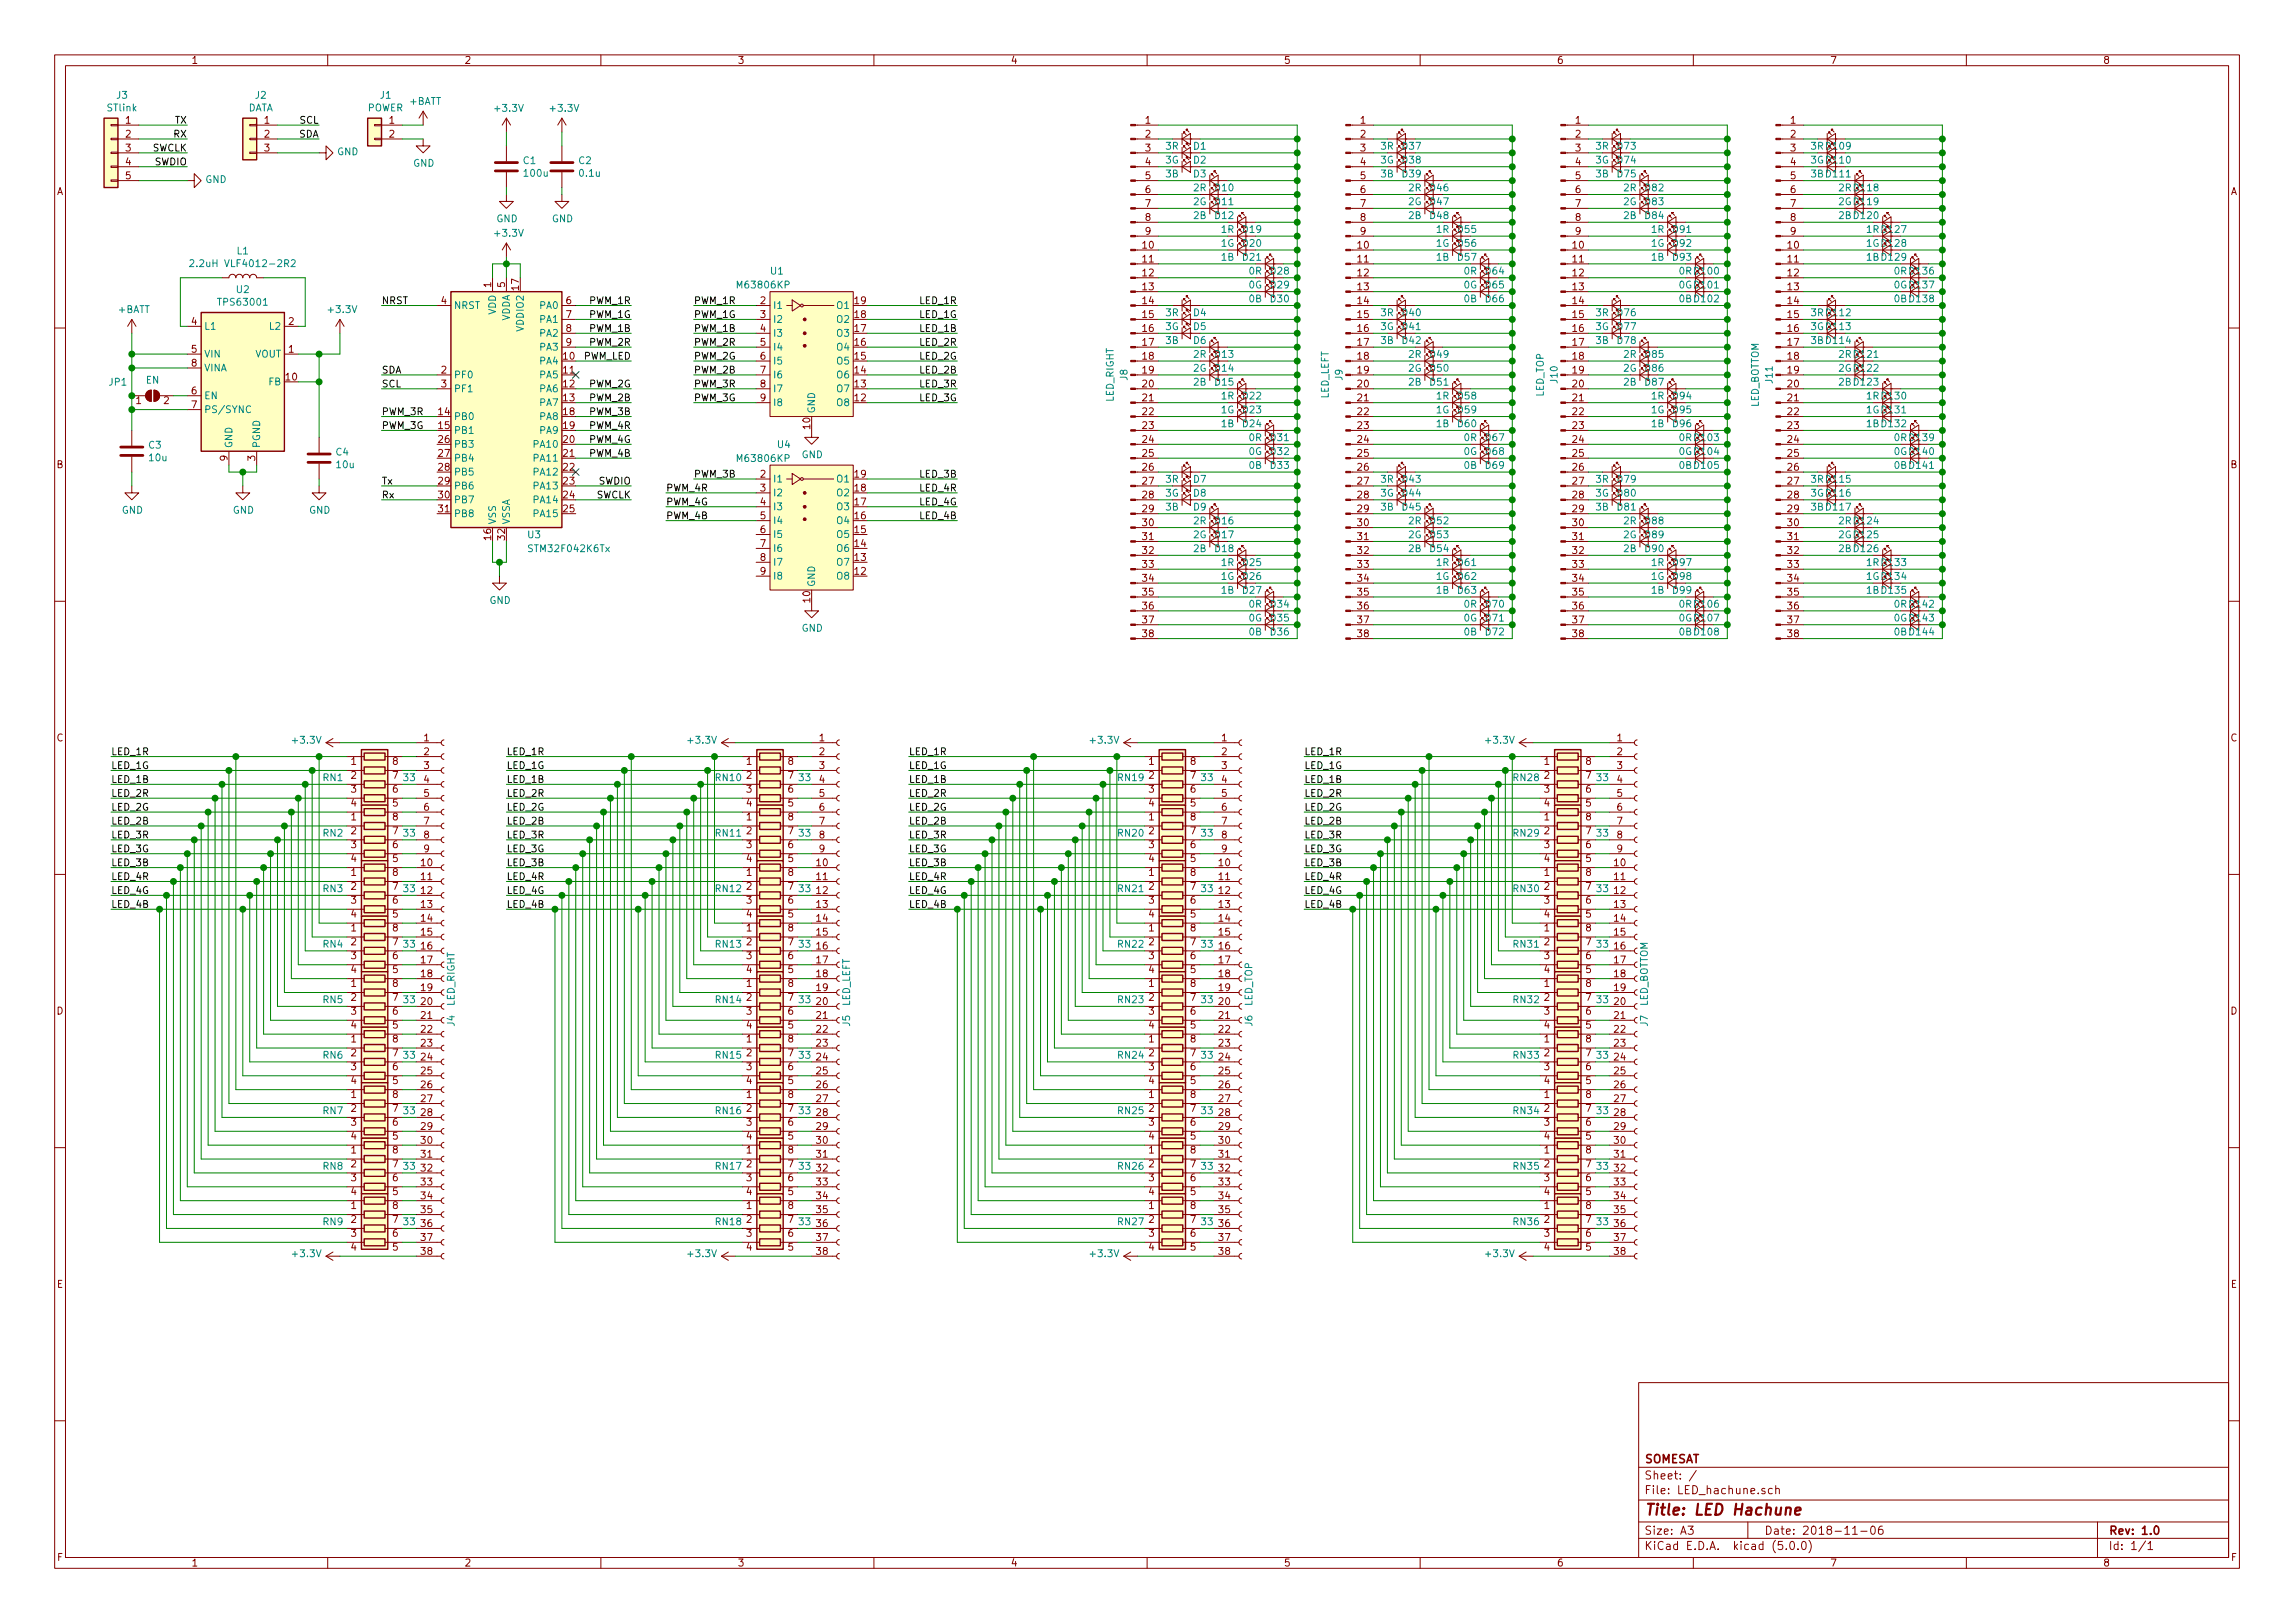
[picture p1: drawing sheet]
<svg xmlns="http://www.w3.org/2000/svg" width="420mm" height="297mm" viewBox="0 0 420 297" stroke-linecap="round" stroke-linejoin="round" font-family="sans-serif">
<defs><g id="words">
<text font-size="2.8" fill="#840000" x="301" y="277.3">Title: LED Hachune</text>
<g font-size="2.1" fill="#840000">
<text x="301" y="267.8">SOMESAT</text>
<text x="301" y="273.5">File: LED_hachune.sch</text>
<text x="301" y="270.8">Sheet: /</text>
<text x="301" y="280.9">Size: A3</text>
<text x="323" y="280.9">Date: 2018-11-06</text>
<text x="386" y="280.9">Rev: 1.0</text>
<text x="301" y="283.7">KiCad E.D.A. kicad (5.0.0)</text>
<text x="386" y="283.7">Id: 1/1</text>
</g>
<g font-size="1.8" fill="#840000">
<text x="35" y="11.7">1</text>
<text x="85" y="11.7">2</text>
<text x="135" y="11.7">3</text>
<text x="185" y="11.7">4</text>
<text x="235" y="11.7">5</text>
<text x="285" y="11.7">6</text>
<text x="335" y="11.7">7</text>
<text x="385" y="11.7">8</text>
<text x="23" y="22.6">1</text>
<text x="48.4" y="22.6">1</text>
<text x="71.3" y="22.6">1</text>
<text x="209.7" y="22.6">1</text>
<text x="249.1" y="22.6">1</text>
<text x="288.4" y="22.6">1</text>
<text x="327.8" y="22.6">1</text>
<text x="23" y="25.2">2</text>
<text x="23" y="27.7">3</text>
<text x="48.4" y="25.2">2</text>
<text x="48.4" y="27.7">3</text>
<text x="71.3" y="25.2">2</text>
<text x="209.7" y="25.2">2</text>
<text x="209.7" y="27.7">3</text>
<text x="249.1" y="25.2">2</text>
<text x="249.1" y="27.7">3</text>
<text x="256.8" y="27.4">D37</text>
<text x="256.8" y="29.9">D38</text>
<text x="288.4" y="25.2">2</text>
<text x="288.4" y="27.7">3</text>
<text x="296.2" y="27.4">D73</text>
<text x="296.2" y="29.9">D74</text>
<text x="327.8" y="25.2">2</text>
<text x="327.8" y="27.7">3</text>
<text x="331.5" y="29.9">3G D110</text>
<text x="331.6" y="27.4">3R D109</text>
<text x="10.4" y="35.7">A</text>
<text x="23" y="30.3">4</text>
<text x="23" y="32.8">5</text>
<text x="209.7" y="30.3">4</text>
<text x="209.7" y="32.8">5</text>
<text x="209.7" y="35.3">6</text>
<text x="222.5" y="35">D10</text>
<text x="249.1" y="30.3">4</text>
<text x="249.1" y="32.8">5</text>
<text x="249.1" y="35.3">6</text>
<text x="261.9" y="35">D46</text>
<text x="288.4" y="30.3">4</text>
<text x="288.4" y="32.8">5</text>
<text x="288.4" y="35.3">6</text>
<text x="301.2" y="35">D82</text>
<text x="327.8" y="30.3">4</text>
<text x="327.8" y="32.8">5</text>
<text x="327.8" y="35.3">6</text>
<text x="336.7" y="35">2R D118</text>
<text x="408.4" y="35.7">A</text>
<text x="209.7" y="37.9">7</text>
<text x="209.7" y="40.4">8</text>
<text x="222.5" y="37.6">D11</text>
<text x="249.1" y="37.9">7</text>
<text x="249.1" y="40.4">8</text>
<text x="261.9" y="37.6">D47</text>
<text x="288.4" y="37.9">7</text>
<text x="288.4" y="40.4">8</text>
<text x="301.2" y="37.6">D83</text>
<text x="327.8" y="37.9">7</text>
<text x="327.8" y="40.4">8</text>
<text x="336.6" y="37.6">2G D119</text>
<text x="209.2" y="45.5">10</text>
<text x="209.7" y="43">9</text>
<text x="227.6" y="42.6">D19</text>
<text x="227.6" y="45.2">D20</text>
<text x="248.6" y="45.5">10</text>
<text x="249.1" y="43">9</text>
<text x="267" y="42.6">D55</text>
<text x="267" y="45.2">D56</text>
<text x="288" y="45.5">10</text>
<text x="288.4" y="43">9</text>
<text x="306.3" y="42.6">D91</text>
<text x="306.3" y="45.2">D92</text>
<text x="327.3" y="45.5">10</text>
<text x="327.8" y="43">9</text>
<text x="341.7" y="45.2">1G D128</text>
<text x="341.7" y="42.6">1R D127</text>
<text x="89.9" y="52.6" transform="rotate(-90 89.9 52.6)">1</text>
<text x="92.5" y="52.6" transform="rotate(-90 92.5 52.6)">5</text>
<text x="95" y="53.1" transform="rotate(-90 95 53.1)">17</text>
<text x="209.2" y="48">11</text>
<text x="209.2" y="50.6">12</text>
<text x="209.2" y="53.1">13</text>
<text x="232.7" y="50.3">D28</text>
<text x="232.7" y="52.8">D29</text>
<text x="248.6" y="48">11</text>
<text x="248.6" y="50.6">12</text>
<text x="248.6" y="53.1">13</text>
<text x="272" y="50.3">D64</text>
<text x="272" y="52.8">D65</text>
<text x="288" y="48">11</text>
<text x="288" y="50.6">12</text>
<text x="288" y="53.1">13</text>
<text x="307.4" y="52.8">0G D101</text>
<text x="307.4" y="50.3">0R D100</text>
<text x="327.3" y="48">11</text>
<text x="327.3" y="50.6">12</text>
<text x="327.3" y="53.1">13</text>
<text x="346.8" y="52.8">0G D137</text>
<text x="346.8" y="50.3">0R D136</text>
<text x="35.1" y="59.5">4</text>
<text x="52.9" y="59.5">2</text>
<text x="80.8" y="55.7">4</text>
<text x="103.7" y="55.7">6</text>
<text x="103.7" y="58.2">7</text>
<text x="139.2" y="55.7">2</text>
<text x="139.2" y="58.2">3</text>
<text x="156.5" y="58.2">18</text>
<text x="156.5" y="55.7">19</text>
<text x="209.2" y="55.7">14</text>
<text x="209.2" y="58.2">15</text>
<text x="248.6" y="55.7">14</text>
<text x="248.6" y="58.2">15</text>
<text x="256.8" y="57.9">D40</text>
<text x="288" y="55.7">14</text>
<text x="288" y="58.2">15</text>
<text x="296.2" y="57.9">D76</text>
<text x="327.3" y="55.7">14</text>
<text x="327.3" y="58.2">15</text>
<text x="331.6" y="57.9">3R D112</text>
<text x="35.1" y="64.6">5</text>
<text x="52.9" y="64.6">1</text>
<text x="103.2" y="65.8">10</text>
<text x="103.7" y="60.7">8</text>
<text x="103.7" y="63.3">9</text>
<text x="139.2" y="60.7">4</text>
<text x="139.2" y="63.3">5</text>
<text x="139.2" y="65.8">6</text>
<text x="156.5" y="65.8">15</text>
<text x="156.5" y="63.3">16</text>
<text x="156.5" y="60.7">17</text>
<text x="209.2" y="60.7">16</text>
<text x="209.2" y="63.3">17</text>
<text x="209.2" y="65.8">18</text>
<text x="222.5" y="65.5">D13</text>
<text x="248.6" y="60.7">16</text>
<text x="248.6" y="63.3">17</text>
<text x="248.6" y="65.8">18</text>
<text x="256.8" y="60.4">D41</text>
<text x="261.9" y="65.5">D49</text>
<text x="288" y="60.7">16</text>
<text x="288" y="63.3">17</text>
<text x="288" y="65.8">18</text>
<text x="296.2" y="60.4">D77</text>
<text x="301.2" y="65.5">D85</text>
<text x="327.3" y="60.7">16</text>
<text x="327.3" y="63.3">17</text>
<text x="327.3" y="65.8">18</text>
<text x="331.5" y="60.4">3G D113</text>
<text x="336.7" y="65.5">2R D121</text>
<text x="35.1" y="67.1">8</text>
<text x="52.4" y="69.6">10</text>
<text x="80.8" y="68.4">2</text>
<text x="80.8" y="70.9">3</text>
<text x="103.2" y="68.4">11</text>
<text x="103.2" y="70.9">12</text>
<text x="139.2" y="68.4">7</text>
<text x="139.2" y="70.9">8</text>
<text x="156.5" y="70.9">13</text>
<text x="156.5" y="68.4">14</text>
<text x="209.2" y="68.4">19</text>
<text x="209.2" y="70.9">20</text>
<text x="222.5" y="68">D14</text>
<text x="248.6" y="68.4">19</text>
<text x="248.6" y="70.9">20</text>
<text x="261.9" y="68">D50</text>
<text x="288" y="68.4">19</text>
<text x="288" y="70.9">20</text>
<text x="301.2" y="68">D86</text>
<text x="327.3" y="68.4">19</text>
<text x="327.3" y="70.9">20</text>
<text x="336.6" y="68">2G D122</text>
<text x="24.9" y="74">1</text>
<text x="30" y="74">2</text>
<text x="35.1" y="72.2">6</text>
<text x="35.1" y="74.7">7</text>
<text x="80.3" y="76">14</text>
<text x="103.2" y="73.4">13</text>
<text x="103.2" y="76">18</text>
<text x="139.2" y="73.4">9</text>
<text x="156.5" y="73.4">12</text>
<text x="209.2" y="73.4">21</text>
<text x="209.2" y="76">22</text>
<text x="227.6" y="73.1">D22</text>
<text x="227.6" y="75.7">D23</text>
<text x="248.6" y="73.4">21</text>
<text x="248.6" y="76">22</text>
<text x="267" y="73.1">D58</text>
<text x="267" y="75.7">D59</text>
<text x="288" y="73.4">21</text>
<text x="288" y="76">22</text>
<text x="306.3" y="73.1">D94</text>
<text x="306.3" y="75.7">D95</text>
<text x="327.3" y="73.4">21</text>
<text x="327.3" y="76">22</text>
<text x="341.7" y="75.7">1G D131</text>
<text x="341.7" y="73.1">1R D130</text>
<text x="80.3" y="78.5">15</text>
<text x="80.3" y="81.1">26</text>
<text x="80.3" y="83.6">27</text>
<text x="103.2" y="81.1">20</text>
<text x="103.2" y="83.6">21</text>
<text x="103.2" y="78.5">19</text>
<text x="148.3" y="78.5" transform="rotate(-90 148.3 78.5)">10</text>
<text x="209.2" y="78.5">23</text>
<text x="209.2" y="81.1">24</text>
<text x="209.2" y="83.6">25</text>
<text x="232.7" y="80.7">D31</text>
<text x="232.7" y="83.3">D32</text>
<text x="248.6" y="78.5">23</text>
<text x="248.6" y="81.1">24</text>
<text x="248.6" y="83.6">25</text>
<text x="272" y="80.7">D67</text>
<text x="272" y="83.3">D68</text>
<text x="288" y="78.5">23</text>
<text x="288" y="81.1">24</text>
<text x="288" y="83.6">25</text>
<text x="307.4" y="83.3">0G D104</text>
<text x="307.4" y="80.7">0R D103</text>
<text x="327.3" y="78.5">23</text>
<text x="327.3" y="81.1">24</text>
<text x="327.3" y="83.6">25</text>
<text x="346.8" y="83.3">0G D140</text>
<text x="346.8" y="80.7">0R D139</text>
<text x="10.4" y="85.7">B</text>
<text x="41.7" y="84.3" transform="rotate(-90 41.7 84.3)">9</text>
<text x="46.7" y="84.3" transform="rotate(-90 46.7 84.3)">3</text>
<text x="80.3" y="86.1">28</text>
<text x="80.3" y="88.7">29</text>
<text x="103.2" y="86.1">22</text>
<text x="103.2" y="88.7">23</text>
<text x="139.2" y="87.4">2</text>
<text x="139.2" y="90">3</text>
<text x="156.5" y="90">18</text>
<text x="156.5" y="87.4">19</text>
<text x="209.2" y="86.1">26</text>
<text x="209.2" y="88.7">27</text>
<text x="248.6" y="86.1">26</text>
<text x="248.6" y="88.7">27</text>
<text x="256.8" y="88.4">D43</text>
<text x="288" y="86.1">26</text>
<text x="288" y="88.7">27</text>
<text x="296.2" y="88.4">D79</text>
<text x="327.3" y="86.1">26</text>
<text x="327.3" y="88.7">27</text>
<text x="331.6" y="88.4">3R D115</text>
<text x="408.4" y="85.7">B</text>
<text x="80.3" y="91.2">30</text>
<text x="80.3" y="93.8">31</text>
<text x="103.2" y="91.2">24</text>
<text x="103.2" y="93.8">25</text>
<text x="139.2" y="92.5">4</text>
<text x="139.2" y="95">5</text>
<text x="156.5" y="95">16</text>
<text x="156.5" y="92.5">17</text>
<text x="209.2" y="91.2">28</text>
<text x="209.2" y="93.8">29</text>
<text x="222.5" y="96">D16</text>
<text x="248.6" y="91.2">28</text>
<text x="248.6" y="93.8">29</text>
<text x="256.8" y="90.9">D44</text>
<text x="261.9" y="96">D52</text>
<text x="288" y="91.2">28</text>
<text x="288" y="93.8">29</text>
<text x="296.2" y="90.9">D80</text>
<text x="301.2" y="96">D88</text>
<text x="327.3" y="91.2">28</text>
<text x="327.3" y="93.8">29</text>
<text x="331.5" y="90.9">3G D116</text>
<text x="336.7" y="96">2R D124</text>
<text x="89.9" y="98.8" transform="rotate(-90 89.9 98.8)">16</text>
<text x="92.5" y="98.8" transform="rotate(-90 92.5 98.8)">32</text>
<text x="139.2" y="97.6">6</text>
<text x="139.2" y="100.1">7</text>
<text x="156.5" y="100.1">14</text>
<text x="156.5" y="97.6">15</text>
<text x="209.2" y="96.3">30</text>
<text x="209.2" y="98.8">31</text>
<text x="209.2" y="101.4">32</text>
<text x="222.5" y="98.5">D17</text>
<text x="248.6" y="96.3">30</text>
<text x="248.6" y="98.8">31</text>
<text x="248.6" y="101.4">32</text>
<text x="261.9" y="98.5">D53</text>
<text x="288" y="96.3">30</text>
<text x="288" y="98.8">31</text>
<text x="288" y="101.4">32</text>
<text x="301.2" y="98.5">D89</text>
<text x="327.3" y="96.3">30</text>
<text x="327.3" y="98.8">31</text>
<text x="327.3" y="101.4">32</text>
<text x="336.6" y="98.5">2G D125</text>
<text x="139.2" y="102.7">8</text>
<text x="139.2" y="105.2">9</text>
<text x="156.5" y="105.2">12</text>
<text x="156.5" y="102.7">13</text>
<text x="209.2" y="103.9">33</text>
<text x="209.2" y="106.5">34</text>
<text x="227.6" y="103.6">D25</text>
<text x="227.6" y="106.1">D26</text>
<text x="248.6" y="103.9">33</text>
<text x="248.6" y="106.5">34</text>
<text x="267" y="103.6">D61</text>
<text x="267" y="106.1">D62</text>
<text x="288" y="103.9">33</text>
<text x="288" y="106.5">34</text>
<text x="306.3" y="103.6">D97</text>
<text x="306.3" y="106.1">D98</text>
<text x="327.3" y="103.9">33</text>
<text x="327.3" y="106.5">34</text>
<text x="341.7" y="106.1">1G D134</text>
<text x="341.7" y="103.6">1R D133</text>
<text x="148.3" y="110.2" transform="rotate(-90 148.3 110.2)">10</text>
<text x="209.2" y="109">35</text>
<text x="209.2" y="111.5">36</text>
<text x="232.7" y="111.2">D34</text>
<text x="232.7" y="113.8">D35</text>
<text x="248.6" y="109">35</text>
<text x="248.6" y="111.5">36</text>
<text x="272" y="111.2">D70</text>
<text x="272" y="113.8">D71</text>
<text x="288" y="109">35</text>
<text x="288" y="111.5">36</text>
<text x="307.4" y="113.8">0G D107</text>
<text x="307.4" y="111.2">0R D106</text>
<text x="327.3" y="109">35</text>
<text x="327.3" y="111.5">36</text>
<text x="346.8" y="113.8">0G D143</text>
<text x="346.8" y="111.2">0R D142</text>
<text x="209.2" y="114.1">37</text>
<text x="209.2" y="116.6">38</text>
<text x="248.6" y="114.1">37</text>
<text x="248.6" y="116.6">38</text>
<text x="288" y="114.1">37</text>
<text x="288" y="116.6">38</text>
<text x="327.3" y="114.1">37</text>
<text x="327.3" y="116.6">38</text>
<text x="10.4" y="135.7">C</text>
<text x="77.6" y="135.7">1</text>
<text x="150" y="135.7">1</text>
<text x="223.7" y="135.7">1</text>
<text x="296.1" y="135.7">1</text>
<text x="408.4" y="135.7">C</text>
<text x="64.3" y="140">1</text>
<text x="64.3" y="142.5">2</text>
<text x="71.9" y="142.5">7</text>
<text x="71.9" y="140">8</text>
<text x="77.6" y="138.2">2</text>
<text x="77.6" y="140.8">3</text>
<text x="77.6" y="143.3">4</text>
<text x="136.7" y="140">1</text>
<text x="136.7" y="142.5">2</text>
<text x="144.3" y="142.5">7</text>
<text x="144.3" y="140">8</text>
<text x="150" y="138.2">2</text>
<text x="150" y="140.8">3</text>
<text x="150" y="143.3">4</text>
<text x="210.3" y="140">1</text>
<text x="210.3" y="142.5">2</text>
<text x="218" y="142.5">7</text>
<text x="218" y="140">8</text>
<text x="223.7" y="138.2">2</text>
<text x="223.7" y="140.8">3</text>
<text x="223.7" y="143.3">4</text>
<text x="282.7" y="140">1</text>
<text x="282.7" y="142.5">2</text>
<text x="290.3" y="142.5">7</text>
<text x="290.3" y="140">8</text>
<text x="296.1" y="138.2">2</text>
<text x="296.1" y="140.8">3</text>
<text x="296.1" y="143.3">4</text>
<text x="64.3" y="145.1">3</text>
<text x="64.3" y="147.6">4</text>
<text x="71.9" y="147.6">5</text>
<text x="71.9" y="145.1">6</text>
<text x="77.6" y="145.8">5</text>
<text x="77.6" y="148.4">6</text>
<text x="136.7" y="145.1">3</text>
<text x="136.7" y="147.6">4</text>
<text x="144.3" y="147.6">5</text>
<text x="144.3" y="145.1">6</text>
<text x="150" y="145.8">5</text>
<text x="150" y="148.4">6</text>
<text x="210.3" y="145.1">3</text>
<text x="210.3" y="147.6">4</text>
<text x="218" y="147.6">5</text>
<text x="218" y="145.1">6</text>
<text x="223.7" y="145.8">5</text>
<text x="223.7" y="148.4">6</text>
<text x="282.7" y="145.1">3</text>
<text x="282.7" y="147.6">4</text>
<text x="290.3" y="147.6">5</text>
<text x="290.3" y="145.1">6</text>
<text x="296.1" y="145.8">5</text>
<text x="296.1" y="148.4">6</text>
<text x="64.3" y="150.2">1</text>
<text x="64.3" y="152.7">2</text>
<text x="64.3" y="155.2">3</text>
<text x="71.9" y="155.2">6</text>
<text x="71.9" y="152.7">7</text>
<text x="71.9" y="150.2">8</text>
<text x="77.6" y="150.9">7</text>
<text x="77.6" y="153.5">8</text>
<text x="77.6" y="156">9</text>
<text x="136.7" y="150.2">1</text>
<text x="136.7" y="152.7">2</text>
<text x="136.7" y="155.2">3</text>
<text x="144.3" y="155.2">6</text>
<text x="144.3" y="152.7">7</text>
<text x="144.3" y="150.2">8</text>
<text x="150" y="150.9">7</text>
<text x="150" y="153.5">8</text>
<text x="150" y="156">9</text>
<text x="210.3" y="150.2">1</text>
<text x="210.3" y="152.7">2</text>
<text x="210.3" y="155.2">3</text>
<text x="218" y="155.2">6</text>
<text x="218" y="152.7">7</text>
<text x="218" y="150.2">8</text>
<text x="223.7" y="150.9">7</text>
<text x="223.7" y="153.5">8</text>
<text x="223.7" y="156">9</text>
<text x="282.7" y="150.2">1</text>
<text x="282.7" y="152.7">2</text>
<text x="282.7" y="155.2">3</text>
<text x="290.3" y="155.2">6</text>
<text x="290.3" y="152.7">7</text>
<text x="290.3" y="150.2">8</text>
<text x="296.1" y="150.9">7</text>
<text x="296.1" y="153.5">8</text>
<text x="296.1" y="156">9</text>
<text x="64.3" y="157.8">4</text>
<text x="64.3" y="160.3">1</text>
<text x="71.9" y="157.8">5</text>
<text x="71.9" y="160.3">8</text>
<text x="77.1" y="158.5">10</text>
<text x="77.1" y="161.1">11</text>
<text x="136.7" y="157.8">4</text>
<text x="136.7" y="160.3">1</text>
<text x="144.3" y="157.8">5</text>
<text x="144.3" y="160.3">8</text>
<text x="149.5" y="158.5">10</text>
<text x="149.5" y="161.1">11</text>
<text x="210.3" y="157.8">4</text>
<text x="210.3" y="160.3">1</text>
<text x="218" y="157.8">5</text>
<text x="218" y="160.3">8</text>
<text x="223.2" y="158.5">10</text>
<text x="223.2" y="161.1">11</text>
<text x="282.7" y="157.8">4</text>
<text x="282.7" y="160.3">1</text>
<text x="290.3" y="157.8">5</text>
<text x="290.3" y="160.3">8</text>
<text x="295.6" y="158.5">10</text>
<text x="295.6" y="161.1">11</text>
<text x="64.3" y="162.9">2</text>
<text x="64.3" y="165.4">3</text>
<text x="64.3" y="167.9">4</text>
<text x="71.9" y="167.9">5</text>
<text x="71.9" y="165.4">6</text>
<text x="71.9" y="162.9">7</text>
<text x="77.1" y="163.6">12</text>
<text x="77.1" y="166.2">13</text>
<text x="136.7" y="162.9">2</text>
<text x="136.7" y="165.4">3</text>
<text x="136.7" y="167.9">4</text>
<text x="144.3" y="167.9">5</text>
<text x="144.3" y="165.4">6</text>
<text x="144.3" y="162.9">7</text>
<text x="149.5" y="163.6">12</text>
<text x="149.5" y="166.2">13</text>
<text x="210.3" y="162.9">2</text>
<text x="210.3" y="165.4">3</text>
<text x="210.3" y="167.9">4</text>
<text x="218" y="167.9">5</text>
<text x="218" y="165.4">6</text>
<text x="218" y="162.9">7</text>
<text x="223.2" y="163.6">12</text>
<text x="223.2" y="166.2">13</text>
<text x="282.7" y="162.9">2</text>
<text x="282.7" y="165.4">3</text>
<text x="282.7" y="167.9">4</text>
<text x="290.3" y="167.9">5</text>
<text x="290.3" y="165.4">6</text>
<text x="290.3" y="162.9">7</text>
<text x="295.6" y="163.6">12</text>
<text x="295.6" y="166.2">13</text>
<text x="64.3" y="170.5">1</text>
<text x="64.3" y="173">2</text>
<text x="71.9" y="173">7</text>
<text x="71.9" y="170.5">8</text>
<text x="77.1" y="168.7">14</text>
<text x="77.1" y="171.2">15</text>
<text x="77.1" y="173.8">16</text>
<text x="136.7" y="170.5">1</text>
<text x="136.7" y="173">2</text>
<text x="144.3" y="173">7</text>
<text x="144.3" y="170.5">8</text>
<text x="149.5" y="168.7">14</text>
<text x="149.5" y="171.2">15</text>
<text x="149.5" y="173.8">16</text>
<text x="210.3" y="170.5">1</text>
<text x="210.3" y="173">2</text>
<text x="218" y="173">7</text>
<text x="218" y="170.5">8</text>
<text x="223.2" y="168.7">14</text>
<text x="223.2" y="171.2">15</text>
<text x="223.2" y="173.8">16</text>
<text x="282.7" y="170.5">1</text>
<text x="282.7" y="173">2</text>
<text x="290.3" y="173">7</text>
<text x="290.3" y="170.5">8</text>
<text x="295.6" y="168.7">14</text>
<text x="295.6" y="171.2">15</text>
<text x="295.6" y="173.8">16</text>
<text x="64.3" y="175.6">3</text>
<text x="64.3" y="178.1">4</text>
<text x="71.9" y="178.1">5</text>
<text x="71.9" y="175.6">6</text>
<text x="77.1" y="176.3">17</text>
<text x="77.1" y="178.9">18</text>
<text x="136.7" y="175.6">3</text>
<text x="136.7" y="178.1">4</text>
<text x="144.3" y="178.1">5</text>
<text x="144.3" y="175.6">6</text>
<text x="149.5" y="176.3">17</text>
<text x="149.5" y="178.9">18</text>
<text x="210.3" y="175.6">3</text>
<text x="210.3" y="178.1">4</text>
<text x="218" y="178.1">5</text>
<text x="218" y="175.6">6</text>
<text x="223.2" y="176.3">17</text>
<text x="223.2" y="178.9">18</text>
<text x="282.7" y="175.6">3</text>
<text x="282.7" y="178.1">4</text>
<text x="290.3" y="178.1">5</text>
<text x="290.3" y="175.6">6</text>
<text x="295.6" y="176.3">17</text>
<text x="295.6" y="178.9">18</text>
<text x="10.4" y="185.7">D</text>
<text x="64.3" y="180.6">1</text>
<text x="64.3" y="183.2">2</text>
<text x="64.3" y="185.7">3</text>
<text x="71.9" y="185.7">6</text>
<text x="71.9" y="183.2">7</text>
<text x="71.9" y="180.6">8</text>
<text x="77.1" y="181.4">19</text>
<text x="77.1" y="183.9">20</text>
<text x="136.7" y="180.6">1</text>
<text x="136.7" y="183.2">2</text>
<text x="136.7" y="185.7">3</text>
<text x="144.3" y="185.7">6</text>
<text x="144.3" y="183.2">7</text>
<text x="144.3" y="180.6">8</text>
<text x="149.5" y="181.4">19</text>
<text x="149.5" y="183.9">20</text>
<text x="210.3" y="180.6">1</text>
<text x="210.3" y="183.2">2</text>
<text x="210.3" y="185.7">3</text>
<text x="218" y="185.7">6</text>
<text x="218" y="183.2">7</text>
<text x="218" y="180.6">8</text>
<text x="223.2" y="181.4">19</text>
<text x="223.2" y="183.9">20</text>
<text x="282.7" y="180.6">1</text>
<text x="282.7" y="183.2">2</text>
<text x="282.7" y="185.7">3</text>
<text x="290.3" y="185.7">6</text>
<text x="290.3" y="183.2">7</text>
<text x="290.3" y="180.6">8</text>
<text x="295.6" y="181.4">19</text>
<text x="295.6" y="183.9">20</text>
<text x="408.4" y="185.7">D</text>
<text x="64.3" y="188.3">4</text>
<text x="64.3" y="190.8">1</text>
<text x="71.9" y="188.3">5</text>
<text x="71.9" y="190.8">8</text>
<text x="77.1" y="186.5">21</text>
<text x="77.1" y="189">22</text>
<text x="77.1" y="191.6">23</text>
<text x="136.7" y="188.3">4</text>
<text x="136.7" y="190.8">1</text>
<text x="144.3" y="188.3">5</text>
<text x="144.3" y="190.8">8</text>
<text x="149.5" y="186.5">21</text>
<text x="149.5" y="189">22</text>
<text x="149.5" y="191.6">23</text>
<text x="210.3" y="188.3">4</text>
<text x="210.3" y="190.8">1</text>
<text x="218" y="188.3">5</text>
<text x="218" y="190.8">8</text>
<text x="223.2" y="186.5">21</text>
<text x="223.2" y="189">22</text>
<text x="223.2" y="191.6">23</text>
<text x="282.7" y="188.3">4</text>
<text x="282.7" y="190.8">1</text>
<text x="290.3" y="188.3">5</text>
<text x="290.3" y="190.8">8</text>
<text x="295.6" y="186.5">21</text>
<text x="295.6" y="189">22</text>
<text x="295.6" y="191.6">23</text>
<text x="64.3" y="193.3">2</text>
<text x="64.3" y="195.9">3</text>
<text x="71.9" y="195.9">6</text>
<text x="71.9" y="193.3">7</text>
<text x="77.1" y="194.1">24</text>
<text x="77.1" y="196.6">25</text>
<text x="136.7" y="193.3">2</text>
<text x="136.7" y="195.9">3</text>
<text x="144.3" y="195.9">6</text>
<text x="144.3" y="193.3">7</text>
<text x="149.5" y="194.1">24</text>
<text x="149.5" y="196.6">25</text>
<text x="210.3" y="193.3">2</text>
<text x="210.3" y="195.9">3</text>
<text x="218" y="195.9">6</text>
<text x="218" y="193.3">7</text>
<text x="223.2" y="194.1">24</text>
<text x="223.2" y="196.6">25</text>
<text x="282.7" y="193.3">2</text>
<text x="282.7" y="195.9">3</text>
<text x="290.3" y="195.9">6</text>
<text x="290.3" y="193.3">7</text>
<text x="295.6" y="194.1">24</text>
<text x="295.6" y="196.6">25</text>
<text x="64.3" y="198.4">4</text>
<text x="64.3" y="201">1</text>
<text x="64.3" y="203.5">2</text>
<text x="71.9" y="198.4">5</text>
<text x="71.9" y="203.5">7</text>
<text x="71.9" y="201">8</text>
<text x="77.1" y="199.2">26</text>
<text x="77.1" y="201.7">27</text>
<text x="136.7" y="198.4">4</text>
<text x="136.7" y="201">1</text>
<text x="136.7" y="203.5">2</text>
<text x="144.3" y="198.4">5</text>
<text x="144.3" y="203.5">7</text>
<text x="144.3" y="201">8</text>
<text x="149.5" y="199.2">26</text>
<text x="149.5" y="201.7">27</text>
<text x="210.3" y="198.4">4</text>
<text x="210.3" y="201">1</text>
<text x="210.3" y="203.5">2</text>
<text x="218" y="198.4">5</text>
<text x="218" y="203.5">7</text>
<text x="218" y="201">8</text>
<text x="223.2" y="199.2">26</text>
<text x="223.2" y="201.7">27</text>
<text x="282.7" y="198.4">4</text>
<text x="282.7" y="201">1</text>
<text x="282.7" y="203.5">2</text>
<text x="290.3" y="198.4">5</text>
<text x="290.3" y="203.5">7</text>
<text x="290.3" y="201">8</text>
<text x="295.6" y="199.2">26</text>
<text x="295.6" y="201.7">27</text>
<text x="64.3" y="206">3</text>
<text x="64.3" y="208.6">4</text>
<text x="71.9" y="208.6">5</text>
<text x="71.9" y="206">6</text>
<text x="77.1" y="204.3">28</text>
<text x="77.1" y="206.8">29</text>
<text x="77.1" y="209.3">30</text>
<text x="136.7" y="206">3</text>
<text x="136.7" y="208.6">4</text>
<text x="144.3" y="208.6">5</text>
<text x="144.3" y="206">6</text>
<text x="149.5" y="204.3">28</text>
<text x="149.5" y="206.8">29</text>
<text x="149.5" y="209.3">30</text>
<text x="210.3" y="206">3</text>
<text x="210.3" y="208.6">4</text>
<text x="218" y="208.6">5</text>
<text x="218" y="206">6</text>
<text x="223.2" y="204.3">28</text>
<text x="223.2" y="206.8">29</text>
<text x="223.2" y="209.3">30</text>
<text x="282.7" y="206">3</text>
<text x="282.7" y="208.6">4</text>
<text x="290.3" y="208.6">5</text>
<text x="290.3" y="206">6</text>
<text x="295.6" y="204.3">28</text>
<text x="295.6" y="206.8">29</text>
<text x="295.6" y="209.3">30</text>
<text x="64.3" y="211.1">1</text>
<text x="64.3" y="213.7">2</text>
<text x="71.9" y="213.7">7</text>
<text x="71.9" y="211.1">8</text>
<text x="77.1" y="211.9">31</text>
<text x="77.1" y="214.4">32</text>
<text x="136.7" y="211.1">1</text>
<text x="136.7" y="213.7">2</text>
<text x="144.3" y="213.7">7</text>
<text x="144.3" y="211.1">8</text>
<text x="149.5" y="211.9">31</text>
<text x="149.5" y="214.4">32</text>
<text x="210.3" y="211.1">1</text>
<text x="210.3" y="213.7">2</text>
<text x="218" y="213.7">7</text>
<text x="218" y="211.1">8</text>
<text x="223.2" y="211.9">31</text>
<text x="223.2" y="214.4">32</text>
<text x="282.7" y="211.1">1</text>
<text x="282.7" y="213.7">2</text>
<text x="290.3" y="213.7">7</text>
<text x="290.3" y="211.1">8</text>
<text x="295.6" y="211.9">31</text>
<text x="295.6" y="214.4">32</text>
<text x="64.3" y="216.2">3</text>
<text x="64.3" y="218.7">4</text>
<text x="64.3" y="221.3">1</text>
<text x="71.9" y="218.7">5</text>
<text x="71.9" y="216.2">6</text>
<text x="71.9" y="221.3">8</text>
<text x="77.1" y="217">33</text>
<text x="77.1" y="219.5">34</text>
<text x="136.7" y="216.2">3</text>
<text x="136.7" y="218.7">4</text>
<text x="136.7" y="221.3">1</text>
<text x="144.3" y="218.7">5</text>
<text x="144.3" y="216.2">6</text>
<text x="144.3" y="221.3">8</text>
<text x="149.5" y="217">33</text>
<text x="149.5" y="219.5">34</text>
<text x="210.3" y="216.2">3</text>
<text x="210.3" y="218.7">4</text>
<text x="210.3" y="221.3">1</text>
<text x="218" y="218.7">5</text>
<text x="218" y="216.2">6</text>
<text x="218" y="221.3">8</text>
<text x="223.2" y="217">33</text>
<text x="223.2" y="219.5">34</text>
<text x="282.7" y="216.2">3</text>
<text x="282.7" y="218.7">4</text>
<text x="282.7" y="221.3">1</text>
<text x="290.3" y="218.7">5</text>
<text x="290.3" y="216.2">6</text>
<text x="290.3" y="221.3">8</text>
<text x="295.6" y="217">33</text>
<text x="295.6" y="219.5">34</text>
<text x="64.3" y="223.8">2</text>
<text x="64.3" y="226.4">3</text>
<text x="71.9" y="226.4">6</text>
<text x="71.9" y="223.8">7</text>
<text x="77.1" y="222">35</text>
<text x="77.1" y="224.6">36</text>
<text x="77.1" y="227.1">37</text>
<text x="136.7" y="223.8">2</text>
<text x="136.7" y="226.4">3</text>
<text x="144.3" y="226.4">6</text>
<text x="144.3" y="223.8">7</text>
<text x="149.5" y="222">35</text>
<text x="149.5" y="224.6">36</text>
<text x="149.5" y="227.1">37</text>
<text x="210.3" y="223.8">2</text>
<text x="210.3" y="226.4">3</text>
<text x="218" y="226.4">6</text>
<text x="218" y="223.8">7</text>
<text x="223.2" y="222">35</text>
<text x="223.2" y="224.6">36</text>
<text x="223.2" y="227.1">37</text>
<text x="282.7" y="223.8">2</text>
<text x="282.7" y="226.4">3</text>
<text x="290.3" y="226.4">6</text>
<text x="290.3" y="223.8">7</text>
<text x="295.6" y="222">35</text>
<text x="295.6" y="224.6">36</text>
<text x="295.6" y="227.1">37</text>
<text x="64.3" y="228.9">4</text>
<text x="71.9" y="228.9">5</text>
<text x="77.1" y="229.7">38</text>
<text x="136.7" y="228.9">4</text>
<text x="144.3" y="228.9">5</text>
<text x="149.5" y="229.7">38</text>
<text x="210.3" y="228.9">4</text>
<text x="218" y="228.9">5</text>
<text x="223.2" y="229.7">38</text>
<text x="282.7" y="228.9">4</text>
<text x="290.3" y="228.9">5</text>
<text x="295.6" y="229.7">38</text>
<text x="10.4" y="235.7">E</text>
<text x="408.4" y="235.7">E</text>
<text x="10.5" y="285.7">F</text>
<text x="35" y="286.7">1</text>
<text x="85" y="286.7">2</text>
<text x="135" y="286.7">3</text>
<text x="185" y="286.7">4</text>
<text x="235" y="286.7">5</text>
<text x="285" y="286.7">6</text>
<text x="335" y="286.7">7</text>
<text x="385" y="286.7">8</text>
<text x="408.5" y="285.7">F</text>
</g>
<g font-size="1.8" fill="#008484">
<text x="19.7" y="20.4">STlink</text>
<text x="21.4" y="18.1">J3</text>
<text x="45.3" y="20.4">DATA</text>
<text x="46.8" y="18.1">J2</text>
<text x="67.3" y="20.4">POWER</text>
<text x="69.6" y="18.1">J1</text>
<text x="75" y="19.2">+BATT</text>
<text x="90.8" y="20.5">+3.3V</text>
<text x="100.9" y="20.5">+3.3V</text>
<text x="61.7" y="28.4">GND</text>
<text x="213.4" y="29.9">3G</text>
<text x="213.5" y="27.4">3R</text>
<text x="218.5" y="27.4">D1</text>
<text x="218.5" y="29.9">D2</text>
<text x="252.8" y="29.9">3G</text>
<text x="252.8" y="27.4">3R</text>
<text x="292.2" y="29.9">3G</text>
<text x="292.2" y="27.4">3R</text>
<text x="37.6" y="33.5">GND</text>
<text x="75.6" y="30.5">GND</text>
<text x="95.8" y="30">C1</text>
<text x="96.1" y="32.3">100u</text>
<text x="106" y="30">C2</text>
<text x="106.2" y="32.3">0.1u</text>
<text x="213.5" y="32.5">3B</text>
<text x="218.5" y="32.5">D3</text>
<text x="218.5" y="35">2R</text>
<text x="252.8" y="32.5">3B</text>
<text x="256.8" y="32.5">D39</text>
<text x="257.9" y="35">2R</text>
<text x="292.2" y="32.5">3B</text>
<text x="296.2" y="32.5">D75</text>
<text x="297.3" y="35">2R</text>
<text x="331.6" y="32.5">3B D111</text>
<text x="90.9" y="40.7">GND</text>
<text x="101" y="40.7">GND</text>
<text x="218.5" y="37.6">2G</text>
<text x="218.5" y="40.1">2B</text>
<text x="222.5" y="40.1">D12</text>
<text x="257.9" y="37.6">2G</text>
<text x="257.9" y="40.1">2B</text>
<text x="261.9" y="40.1">D48</text>
<text x="297.2" y="37.6">2G</text>
<text x="297.3" y="40.1">2B</text>
<text x="301.2" y="40.1">D84</text>
<text x="336.7" y="40.1">2B D120</text>
<text x="43.4" y="46.6">L1</text>
<text x="90.8" y="43.3">+3.3V</text>
<text x="223.6" y="45.2">1G</text>
<text x="223.6" y="42.6">1R</text>
<text x="223.6" y="47.7">1B</text>
<text x="227.6" y="47.7">D21</text>
<text x="262.9" y="45.2">1G</text>
<text x="263" y="42.6">1R</text>
<text x="263" y="47.7">1B</text>
<text x="267" y="47.7">D57</text>
<text x="302.3" y="45.2">1G</text>
<text x="302.4" y="42.6">1R</text>
<text x="302.4" y="47.7">1B</text>
<text x="306.3" y="47.7">D93</text>
<text x="341.7" y="47.7">1B D129</text>
<text x="36.2" y="48.9">2.2uH VLF4012-2R2</text>
<text x="43.3" y="53.6">U2</text>
<text x="135.3" y="52.8">M63806KP</text>
<text x="141.1" y="50.3">U1</text>
<text x="228.7" y="52.8">0G</text>
<text x="228.7" y="50.3">0R</text>
<text x="268" y="52.8">0G</text>
<text x="268.1" y="50.3">0R</text>
<text x="21.6" y="57.3">+BATT</text>
<text x="40.3" y="55.9">TPS63001</text>
<text x="60.3" y="57.3">+3.3V</text>
<text x="83.1" y="56.6">NRST</text>
<text x="90.8" y="57.6" transform="rotate(-90 90.8 57.6)">VDD</text>
<text x="93.3" y="58.9" transform="rotate(-90 93.3 58.9)">VDDA</text>
<text x="98.9" y="56.6">PA0</text>
<text x="98.9" y="59.1">PA1</text>
<text x="141.5" y="56.6">I1</text>
<text x="141.5" y="59.1">I2</text>
<text x="153.3" y="59.1">O2</text>
<text x="153.3" y="56.6">O1</text>
<text x="213.5" y="57.9">3R</text>
<text x="218.5" y="57.9">D4</text>
<text x="228.7" y="55.3">0B</text>
<text x="232.7" y="55.3">D30</text>
<text x="252.8" y="57.9">3R</text>
<text x="268.1" y="55.3">0B</text>
<text x="272" y="55.3">D66</text>
<text x="292.2" y="57.9">3R</text>
<text x="307.4" y="55.3">0B D102</text>
<text x="346.8" y="55.3">0B D138</text>
<text x="37.3" y="60.4">L1</text>
<text x="37.3" y="65.4">VIN</text>
<text x="46.7" y="65.4">VOUT</text>
<text x="49.5" y="60.4">L2</text>
<text x="95.9" y="60.5" transform="rotate(-90 95.9 60.5)">VDDIO2</text>
<text x="98.9" y="61.6">PA2</text>
<text x="98.9" y="64.2">PA3</text>
<text x="141.5" y="61.6">I3</text>
<text x="141.5" y="64.2">I4</text>
<text x="153.3" y="64.2">O4</text>
<text x="153.3" y="61.6">O3</text>
<text x="213.4" y="60.4">3G</text>
<text x="213.5" y="63">3B</text>
<text x="218.5" y="60.4">D5</text>
<text x="218.5" y="63">D6</text>
<text x="218.5" y="65.5">2R</text>
<text x="252.8" y="60.4">3G</text>
<text x="252.8" y="63">3B</text>
<text x="256.8" y="63">D42</text>
<text x="257.9" y="65.5">2R</text>
<text x="292.2" y="60.4">3G</text>
<text x="292.2" y="63">3B</text>
<text x="296.2" y="63">D78</text>
<text x="297.3" y="65.5">2R</text>
<text x="331.6" y="63">3B D114</text>
<text x="20" y="70.6">JP1</text>
<text x="26.7" y="70.2">EN</text>
<text x="37.3" y="68">VINA</text>
<text x="49.2" y="70.5">FB</text>
<text x="83.1" y="69.3">PF0</text>
<text x="83.1" y="71.8">PF1</text>
<text x="98.9" y="66.7">PA4</text>
<text x="98.9" y="69.3">PA5</text>
<text x="98.9" y="71.8">PA6</text>
<text x="141.5" y="66.7">I5</text>
<text x="141.5" y="69.3">I6</text>
<text x="141.5" y="71.8">I7</text>
<text x="153.3" y="71.8">O7</text>
<text x="153.3" y="69.3">O6</text>
<text x="153.3" y="66.7">O5</text>
<text x="206.4" y="69.6" transform="rotate(-90 206.4 69.6)">J8</text>
<text x="218.5" y="68">2G</text>
<text x="218.5" y="70.6">2B</text>
<text x="222.5" y="70.6">D15</text>
<text x="245.8" y="69.6" transform="rotate(-90 245.8 69.6)">J9</text>
<text x="257.9" y="68">2G</text>
<text x="257.9" y="70.6">2B</text>
<text x="261.9" y="70.6">D51</text>
<text x="285.2" y="70.1" transform="rotate(-90 285.2 70.1)">J10</text>
<text x="297.2" y="68">2G</text>
<text x="297.3" y="70.6">2B</text>
<text x="301.2" y="70.6">D87</text>
<text x="324.5" y="70.1" transform="rotate(-90 324.5 70.1)">J11</text>
<text x="336.7" y="70.6">2B D123</text>
<text x="37.3" y="73.1">EN</text>
<text x="37.3" y="75.6">PS/SYNC</text>
<text x="83.1" y="76.9">PB0</text>
<text x="98.9" y="74.3">PA7</text>
<text x="98.9" y="76.9">PA8</text>
<text x="141.5" y="74.3">I8</text>
<text x="149.2" y="75.7" transform="rotate(-90 149.2 75.7)">GND</text>
<text x="153.3" y="74.3">O8</text>
<text x="203.9" y="73.6" transform="rotate(-90 203.9 73.6)">LED_RIGHT</text>
<text x="223.6" y="75.7">1G</text>
<text x="223.6" y="73.1">1R</text>
<text x="243.3" y="73.1" transform="rotate(-90 243.3 73.1)">LED_LEFT</text>
<text x="262.9" y="75.7">1G</text>
<text x="263" y="73.1">1R</text>
<text x="282.6" y="72.7" transform="rotate(-90 282.6 72.7)">LED_TOP</text>
<text x="302.3" y="75.7">1G</text>
<text x="302.4" y="73.1">1R</text>
<text x="322" y="74.7" transform="rotate(-90 322 74.7)">LED_BOTTOM</text>
<text x="27.3" y="82.1">C3</text>
<text x="42.5" y="82.1" transform="rotate(-90 42.5 82.1)">GND</text>
<text x="47.6" y="82.1" transform="rotate(-90 47.6 82.1)">PGND</text>
<text x="61.5" y="83.4">C4</text>
<text x="83.1" y="79.4">PB1</text>
<text x="83.1" y="82">PB3</text>
<text x="97.9" y="82">PA10</text>
<text x="98.9" y="79.4">PA9</text>
<text x="142.4" y="82">U4</text>
<text x="146.8" y="83.9">GND</text>
<text x="223.6" y="78.2">1B</text>
<text x="227.6" y="78.2">D24</text>
<text x="228.7" y="83.3">0G</text>
<text x="228.7" y="80.7">0R</text>
<text x="263" y="78.2">1B</text>
<text x="267" y="78.2">D60</text>
<text x="268" y="83.3">0G</text>
<text x="268.1" y="80.7">0R</text>
<text x="302.4" y="78.2">1B</text>
<text x="306.3" y="78.2">D96</text>
<text x="341.7" y="78.2">1B D132</text>
<text x="27.4" y="84.4">10u</text>
<text x="61.7" y="85.7">10u</text>
<text x="83.1" y="84.5">PB4</text>
<text x="83.1" y="87">PB5</text>
<text x="83.1" y="89.6">PB6</text>
<text x="97.9" y="84.5">PA11</text>
<text x="97.9" y="87">PA12</text>
<text x="97.9" y="89.6">PA13</text>
<text x="135.3" y="84.5">M63806KP</text>
<text x="141.5" y="88.3">I1</text>
<text x="153.3" y="88.3">O1</text>
<text x="213.5" y="88.4">3R</text>
<text x="218.5" y="88.4">D7</text>
<text x="228.7" y="85.8">0B</text>
<text x="232.7" y="85.8">D33</text>
<text x="252.8" y="88.4">3R</text>
<text x="268.1" y="85.8">0B</text>
<text x="272" y="85.8">D69</text>
<text x="292.2" y="88.4">3R</text>
<text x="307.4" y="85.8">0B D105</text>
<text x="346.8" y="85.8">0B D141</text>
<text x="22.3" y="94">GND</text>
<text x="42.6" y="94">GND</text>
<text x="56.6" y="94">GND</text>
<text x="83.1" y="92.1">PB7</text>
<text x="83.1" y="94.7">PB8</text>
<text x="97.9" y="92.1">PA14</text>
<text x="97.9" y="94.7">PA15</text>
<text x="141.5" y="90.8">I2</text>
<text x="141.5" y="93.4">I3</text>
<text x="141.5" y="95.9">I4</text>
<text x="153.3" y="95.9">O4</text>
<text x="153.3" y="93.4">O3</text>
<text x="153.3" y="90.8">O2</text>
<text x="213.4" y="90.9">3G</text>
<text x="213.5" y="93.4">3B</text>
<text x="218.5" y="90.9">D8</text>
<text x="218.5" y="93.4">D9</text>
<text x="218.5" y="96">2R</text>
<text x="252.8" y="90.9">3G</text>
<text x="252.8" y="93.4">3B</text>
<text x="256.8" y="93.4">D45</text>
<text x="257.9" y="96">2R</text>
<text x="292.2" y="90.9">3G</text>
<text x="292.2" y="93.4">3B</text>
<text x="296.2" y="93.4">D81</text>
<text x="297.3" y="96">2R</text>
<text x="331.6" y="93.4">3B D117</text>
<text x="90.8" y="96" transform="rotate(-90 90.8 96)">VSS</text>
<text x="93.3" y="96" transform="rotate(-90 93.3 96)">VSSA</text>
<text x="96.7" y="98.5">U3</text>
<text x="97.1" y="101.1">STM32F042K6Tx</text>
<text x="141.5" y="98.5">I5</text>
<text x="141.5" y="101">I6</text>
<text x="153.3" y="101">O6</text>
<text x="153.3" y="98.5">O5</text>
<text x="218.5" y="98.5">2G</text>
<text x="218.5" y="101.1">2B</text>
<text x="222.5" y="101.1">D18</text>
<text x="257.9" y="98.5">2G</text>
<text x="257.9" y="101.1">2B</text>
<text x="261.9" y="101.1">D54</text>
<text x="297.2" y="98.5">2G</text>
<text x="297.3" y="101.1">2B</text>
<text x="301.2" y="101.1">D90</text>
<text x="336.7" y="101.1">2B D126</text>
<text x="141.5" y="103.5">I7</text>
<text x="141.5" y="106.1">I8</text>
<text x="149.2" y="107.5" transform="rotate(-90 149.2 107.5)">GND</text>
<text x="153.3" y="106.1">O8</text>
<text x="153.3" y="103.5">O7</text>
<text x="223.6" y="106.1">1G</text>
<text x="223.6" y="103.6">1R</text>
<text x="262.9" y="106.1">1G</text>
<text x="263" y="103.6">1R</text>
<text x="302.3" y="106.1">1G</text>
<text x="302.4" y="103.6">1R</text>
<text x="89.6" y="110.5">GND</text>
<text x="223.6" y="108.7">1B</text>
<text x="227.6" y="108.7">D27</text>
<text x="228.7" y="113.8">0G</text>
<text x="228.7" y="111.2">0R</text>
<text x="263" y="108.7">1B</text>
<text x="267" y="108.7">D63</text>
<text x="268" y="113.8">0G</text>
<text x="268.1" y="111.2">0R</text>
<text x="302.4" y="108.7">1B</text>
<text x="306.3" y="108.7">D99</text>
<text x="341.7" y="108.7">1B D135</text>
<text x="146.8" y="115.6">GND</text>
<text x="228.7" y="116.3">0B</text>
<text x="232.7" y="116.3">D36</text>
<text x="268.1" y="116.3">0B</text>
<text x="272" y="116.3">D72</text>
<text x="307.4" y="116.3">0B D108</text>
<text x="346.8" y="116.3">0B D144</text>
<text x="53.7" y="136.1">+3.3V</text>
<text x="126.1" y="136.1">+3.3V</text>
<text x="199.8" y="136.1">+3.3V</text>
<text x="272.2" y="136.1">+3.3V</text>
<text x="59.2" y="143">RN1</text>
<text x="131.1" y="143">RN10</text>
<text x="204.7" y="143">RN19</text>
<text x="277.1" y="143">RN28</text>
<text x="59.2" y="153.1">RN2</text>
<text x="131.1" y="153.1">RN11</text>
<text x="204.7" y="153.1">RN20</text>
<text x="277.1" y="153.1">RN29</text>
<text x="59.2" y="163.3">RN3</text>
<text x="131.1" y="163.3">RN12</text>
<text x="204.7" y="163.3">RN21</text>
<text x="277.1" y="163.3">RN30</text>
<text x="59.2" y="173.4">RN4</text>
<text x="131.1" y="173.4">RN13</text>
<text x="204.7" y="173.4">RN22</text>
<text x="277.1" y="173.4">RN31</text>
<text x="59.2" y="183.6">RN5</text>
<text x="83.2" y="184.2" transform="rotate(-90 83.2 184.2)">LED_RIGHT</text>
<text x="131.1" y="183.6">RN14</text>
<text x="155.6" y="184.3" transform="rotate(-90 155.6 184.3)">LED_LEFT</text>
<text x="204.7" y="183.6">RN23</text>
<text x="229.3" y="184.2" transform="rotate(-90 229.3 184.2)">LED_TOP</text>
<text x="277.1" y="183.6">RN32</text>
<text x="301.7" y="184.3" transform="rotate(-90 301.7 184.3)">LED_BOTTOM</text>
<text x="83.2" y="187.8" transform="rotate(-90 83.2 187.8)">J4</text>
<text x="155.6" y="187.8" transform="rotate(-90 155.6 187.8)">J5</text>
<text x="229.3" y="187.8" transform="rotate(-90 229.3 187.8)">J6</text>
<text x="301.7" y="187.8" transform="rotate(-90 301.7 187.8)">J7</text>
<text x="59.2" y="193.8">RN6</text>
<text x="131.1" y="193.8">RN15</text>
<text x="204.7" y="193.8">RN24</text>
<text x="277.1" y="193.8">RN33</text>
<text x="59.2" y="203.9">RN7</text>
<text x="131.1" y="203.9">RN16</text>
<text x="204.7" y="203.9">RN25</text>
<text x="277.1" y="203.9">RN34</text>
<text x="59.2" y="214.1">RN8</text>
<text x="131.1" y="214.1">RN17</text>
<text x="204.7" y="214.1">RN26</text>
<text x="277.1" y="214.1">RN35</text>
<text x="59.2" y="224.2">RN9</text>
<text x="131.1" y="224.2">RN18</text>
<text x="204.7" y="224.2">RN27</text>
<text x="277.1" y="224.2">RN36</text>
<text x="53.7" y="230.1">+3.3V</text>
<text x="126.1" y="230.1">+3.3V</text>
<text x="199.8" y="230.1">+3.3V</text>
<text x="272.2" y="230.1">+3.3V</text>
</g>
<g font-size="1.8">
<text x="32" y="22.6">TX</text>
<text x="54.9" y="22.6">SCL</text>
<text x="27.8" y="27.7">SWCLK</text>
<text x="31.8" y="25.2">RX</text>
<text x="54.7" y="25.2">SDA</text>
<text x="28.3" y="30.3">SWDIO</text>
<text x="69.8" y="55.7">NRST</text>
<text x="107.9" y="58.2">PWM_1G</text>
<text x="108" y="55.7">PWM_1R</text>
<text x="127" y="55.7">PWM_1R</text>
<text x="127" y="58.2">PWM_1G</text>
<text x="168.4" y="58.2">LED_1G</text>
<text x="168.5" y="55.7">LED_1R</text>
<text x="106.7" y="65.8">PWM_LED</text>
<text x="108" y="60.7">PWM_1B</text>
<text x="108" y="63.3">PWM_2R</text>
<text x="127" y="60.7">PWM_1B</text>
<text x="127" y="63.3">PWM_2R</text>
<text x="127" y="65.8">PWM_2G</text>
<text x="168.4" y="65.8">LED_2G</text>
<text x="168.5" y="60.7">LED_1B</text>
<text x="168.5" y="63.3">LED_2R</text>
<text x="69.8" y="68.4">SDA</text>
<text x="69.8" y="70.9">SCL</text>
<text x="107.9" y="70.9">PWM_2G</text>
<text x="127" y="68.4">PWM_2B</text>
<text x="127" y="70.9">PWM_3R</text>
<text x="168.5" y="68.4">LED_2B</text>
<text x="168.5" y="70.9">LED_3R</text>
<text x="69.8" y="76">PWM_3R</text>
<text x="108" y="73.4">PWM_2B</text>
<text x="108" y="76">PWM_3B</text>
<text x="127" y="73.4">PWM_3G</text>
<text x="168.4" y="73.4">LED_3G</text>
<text x="69.8" y="78.5">PWM_3G</text>
<text x="107.9" y="81.1">PWM_4G</text>
<text x="108" y="78.5">PWM_4R</text>
<text x="108" y="83.6">PWM_4B</text>
<text x="69.8" y="88.7">Tx</text>
<text x="109.6" y="88.7">SWDIO</text>
<text x="121.9" y="90">PWM_4R</text>
<text x="127" y="87.4">PWM_3B</text>
<text x="168.5" y="87.4">LED_3B</text>
<text x="168.5" y="90">LED_4R</text>
<text x="69.8" y="91.2">Rx</text>
<text x="109.1" y="91.2">SWCLK</text>
<text x="121.9" y="92.5">PWM_4G</text>
<text x="121.9" y="95">PWM_4B</text>
<text x="168.4" y="92.5">LED_4G</text>
<text x="168.5" y="95">LED_4B</text>
<text x="20.3" y="138.2">LED_1R</text>
<text x="20.3" y="140.8">LED_1G</text>
<text x="20.3" y="143.3">LED_1B</text>
<text x="92.7" y="138.2">LED_1R</text>
<text x="92.7" y="140.8">LED_1G</text>
<text x="92.7" y="143.3">LED_1B</text>
<text x="166.4" y="138.2">LED_1R</text>
<text x="166.4" y="140.8">LED_1G</text>
<text x="166.4" y="143.3">LED_1B</text>
<text x="238.8" y="138.2">LED_1R</text>
<text x="238.8" y="140.8">LED_1G</text>
<text x="238.8" y="143.3">LED_1B</text>
<text x="20.3" y="145.8">LED_2R</text>
<text x="20.3" y="148.4">LED_2G</text>
<text x="92.7" y="145.8">LED_2R</text>
<text x="92.7" y="148.4">LED_2G</text>
<text x="166.4" y="145.8">LED_2R</text>
<text x="166.4" y="148.4">LED_2G</text>
<text x="238.8" y="145.8">LED_2R</text>
<text x="238.8" y="148.4">LED_2G</text>
<text x="20.3" y="150.9">LED_2B</text>
<text x="20.3" y="153.5">LED_3R</text>
<text x="20.3" y="156">LED_3G</text>
<text x="92.7" y="150.9">LED_2B</text>
<text x="92.7" y="153.5">LED_3R</text>
<text x="92.7" y="156">LED_3G</text>
<text x="166.4" y="150.9">LED_2B</text>
<text x="166.4" y="153.5">LED_3R</text>
<text x="166.4" y="156">LED_3G</text>
<text x="238.8" y="150.9">LED_2B</text>
<text x="238.8" y="153.5">LED_3R</text>
<text x="238.8" y="156">LED_3G</text>
<text x="20.3" y="158.5">LED_3B</text>
<text x="20.3" y="161.1">LED_4R</text>
<text x="92.7" y="158.5">LED_3B</text>
<text x="92.7" y="161.1">LED_4R</text>
<text x="166.4" y="158.5">LED_3B</text>
<text x="166.4" y="161.1">LED_4R</text>
<text x="238.8" y="158.5">LED_3B</text>
<text x="238.8" y="161.1">LED_4R</text>
<text x="20.3" y="163.6">LED_4G</text>
<text x="20.3" y="166.2">LED_4B</text>
<text x="92.7" y="163.6">LED_4G</text>
<text x="92.7" y="166.2">LED_4B</text>
<text x="166.4" y="163.6">LED_4G</text>
<text x="166.4" y="166.2">LED_4B</text>
<text x="238.8" y="163.6">LED_4G</text>
<text x="238.8" y="166.2">LED_4B</text>
</g>
<g font-size="1.8" fill="#008400">
<text x="74" y="143">33</text>
<text x="146.4" y="143">33</text>
<text x="220" y="143">33</text>
<text x="292.4" y="143">33</text>
<text x="74" y="153.1">33</text>
<text x="146.4" y="153.1">33</text>
<text x="220" y="153.1">33</text>
<text x="292.4" y="153.1">33</text>
<text x="74" y="163.3">33</text>
<text x="146.4" y="163.3">33</text>
<text x="220" y="163.3">33</text>
<text x="292.4" y="163.3">33</text>
<text x="74" y="173.4">33</text>
<text x="146.4" y="173.4">33</text>
<text x="220" y="173.4">33</text>
<text x="292.4" y="173.4">33</text>
<text x="74" y="183.6">33</text>
<text x="146.4" y="183.6">33</text>
<text x="220" y="183.6">33</text>
<text x="292.4" y="183.6">33</text>
<text x="74" y="193.8">33</text>
<text x="146.4" y="193.8">33</text>
<text x="220" y="193.8">33</text>
<text x="292.4" y="193.8">33</text>
<text x="74" y="203.9">33</text>
<text x="146.4" y="203.9">33</text>
<text x="220" y="203.9">33</text>
<text x="292.4" y="203.9">33</text>
<text x="74" y="214.1">33</text>
<text x="146.4" y="214.1">33</text>
<text x="220" y="214.1">33</text>
<text x="292.4" y="214.1">33</text>
<text x="74" y="224.2">33</text>
<text x="146.4" y="224.2">33</text>
<text x="220" y="224.2">33</text>
<text x="292.4" y="224.2">33</text>
</g>
</g></defs>
<g fill="none" stroke="#840000" stroke-width=".18">
<path d="M10 10h400v277h-400zM12 12h396v273.1h-396zM60 10v2M110 10v2M160 10v2M210 10v2M260 10v2M310 10v2M360 10v2M20.3 32.9h1.3v.3h-1.3zM20.3 30.4h1.3v.2h-1.3zM20.3 27.8h1.3v.3h-1.3z"/>
<path d="M20.3 25.3h1.3v.3h-1.3zM20.3 22.8h1.3v.2h-1.3zM21.6 22.9h3.8M21.6 25.4h3.8M21.6 28h3.8M21.6 30.5h3.8M21.6 33.1h3.8M34.3 33.1h1.3v-1.3l1.2 1.3-1.2 1.2v-1.2M45.7 27.8h1.3v.3h-1.3zM45.7 25.3h1.3v.3h-1.3zM45.7 22.8h1.3v.2h-1.3zM47 22.9h3.8"/>
<path d="M47 25.4h3.8M47 28h3.8M58.4 28h1.3v-1.3l1.3 1.3-1.3 1.2v-1.2M68.6 25.3h1.2v.3h-1.2zM68.6 22.8h1.2v.2h-1.2zM69.8 22.9h3.9M69.8 25.4h3.9M77.5 25.4v1.3h1.2l-1.2 1.3-1.3-1.3h1.3M77.5 20.4l-.8 1.2M77.5 20.4v2.5M77.5 20.4l.7 1.2M92.7 35.6v1.3h1.3l-1.3 1.2-1.3-1.2h1.3"/>
<path d="M92.7 21.6v2.6M92.7 26.7v2.8M92.7 31.5v2.8M92.7 21.6l-.8 1.3M92.7 21.6l.8 1.3M102.9 35.6v1.3h1.2l-1.2 1.2-1.3-1.2h1.3M102.9 21.6v2.6M102.9 26.7v2.8M102.9 31.5v2.8M102.9 21.6l-.8 1.3M102.9 21.6l.7 1.3M207.9 22.9h4.2"/>
<path d="M207.9 25.4h4.2M207.9 28h4.2M207.9 30.5h4.2M207.9 33.1h4.2M207.9 38.1h4.2M207.9 35.6h4.2M214.6 25.4h5.1M214.6 28h5.1M214.6 30.5h5.1M216.4 25.4l1.5-1v2.1zM216.4 28l1.5-1v2zM216.4 30.5l1.5-1v2z"/>
<path d="M216.4 24.4v2.1M216.4 27v2M216.4 29.5v2M216.7 24.4v-.2h.2h-.2l.5 .5M216.7 27v-.3h.2h-.2l.5 .5M216.7 29.5v-.3h.2h-.2l.5 .6M217.2 23.9v-.2h.2h-.2l.5 .5M217.2 26.5v-.3h.2h-.2l.5 .5M217.2 29v-.3h.2h-.2l.5 .5M219.7 33.1h5.1M219.7 38.1h3.6M219.7 35.6h3.6"/>
<path d="M221.5 33.1l1.5-1.1v2.1zM221.5 35.6l1.5-1v2zM221.5 38.1l1.5-1v2.1zM221.5 32v2.1M221.5 34.6v2M221.5 37.1v2.1M221.7 32v-.2h.3h-.3l.5 .5M221.7 34.6v-.3h.3h-.3l.5 .5M221.7 37.1v-.2h.3h-.3l.5 .5M222.2 31.5v-.2h.3h-.3l.6 .5M226.6 39.7v2M226.8 39.7v-.3h.3h-.3l.5 .5"/>
<path d="M227.3 39.2v-.3h.3h-.3l.5 .5M247.2 22.9h4.3M247.2 25.4h4.3M247.2 28h4.3M247.2 30.5h4.3M247.2 33.1h4.3M247.2 38.1h4.3M247.2 35.6h4.3M254 25.4h5.1M254 28h3.6M254 30.5h3.6M255.8 25.4l1.5-1v2.1z"/>
<path d="M255.8 28l1.5-1v2zM255.8 30.5l1.5-1v2zM255.8 24.4v2.1M255.8 27v2M255.8 29.5v2M256 24.4v-.2h.3h-.3l.5 .5M256 27v-.3h.3h-.3l.5 .5M256 29.5v-.3h.3h-.3l.5 .6M256.5 23.9v-.2h.3h-.3l.5 .5M259.1 33.1h5.1M259.1 38.1h3.5M259.1 35.6h3.5"/>
<path d="M260.9 33.1l1.5-1.1v2.1zM260.9 35.6l1.5-1v2zM260.9 38.1l1.5-1v2.1zM260.9 32v2.1M260.9 34.6v2M260.9 37.1v2.1M261.1 32v-.2h.3h-.3l.5 .5M261.1 34.6v-.3h.3h-.3l.5 .5M261.1 37.1v-.2h.3h-.3l.5 .5M261.6 31.5v-.2h.3h-.3l.5 .5M265.9 39.7v2M266.2 39.7v-.3h.2h-.2l.5 .5"/>
<path d="M266.7 39.2v-.3h.3h-.3l.5 .5M286.6 22.9h4.2M286.6 25.4h4.2M286.6 28h4.2M286.6 30.5h4.2M286.6 33.1h4.2M286.6 38.1h4.2M286.6 35.6h4.2M293.4 25.4h5M293.4 28h3.5M293.4 30.5h3.5M295.1 25.4l1.6-1v2.1z"/>
<path d="M295.1 28l1.6-1v2zM295.1 30.5l1.6-1v2zM295.1 24.4v2.1M295.1 27v2M295.1 29.5v2M295.4 24.4v-.2h.3h-.3l.5 .5M295.4 27v-.3h.3h-.3l.5 .5M295.4 29.5v-.3h.3h-.3l.5 .6M295.9 23.9v-.2h.3h-.3l.5 .5M298.4 33.1h5.1M298.4 38.1h3.6M298.4 35.6h3.6"/>
<path d="M300.2 33.1l1.6-1.1v2.1zM300.2 35.6l1.6-1v2zM300.2 38.1l1.6-1v2.1zM300.2 32v2.1M300.2 34.6v2M300.2 37.1v2.1M300.5 32v-.2h.2h-.2l.5 .5M300.5 34.6v-.3h.2h-.2l.5 .5M300.5 37.1v-.2h.2h-.2l.5 .5M301 31.5v-.2h.2h-.2l.5 .5M305.3 39.7v2M305.6 39.7v-.3h.2h-.2l.5 .5"/>
<path d="M306.1 39.2v-.3h.2h-.2l.5 .5M326 22.9h4.2M326 25.4h4.2M326 28h4.2M326 30.5h4.2M326 33.1h4.2M326 38.1h4.2M326 35.6h4.2M332.7 25.4h5.1M334.5 25.4l1.5-1v2.1zM334.5 28l1.5-1v2zM334.5 30.5l1.5-1v2z"/>
<path d="M334.5 24.4v2.1M334.5 27v2M334.5 29.5v2M334.8 24.4v-.2h.2h-.2l.5 .5M335.3 23.9v-.2h.2h-.2l.5 .5M337.8 33.1h5.1M339.6 33.1l1.5-1.1v2.1zM339.6 35.6l1.5-1v2zM339.6 38.1l1.5-1v2.1zM339.6 32v2.1M339.6 34.6v2M339.6 37.1v2.1"/>
<path d="M339.9 32v-.2h.2h-.2l.5 .5M340.4 31.5v-.2h.2h-.2l.5 .5M344.7 39.7v2M344.9 39.7v-.3h.3h-.3l.5 .5M345.4 39.2v-.3h.3h-.3l.5 .5M24.1 58.5l-.7 1.2M24.1 58.5v2.5M24.1 58.5l.8 1.2M34.3 59.7h2.5M40.6 50.8h1.3a.63 .63 0 0 1 .6-.6 .63 .63 0 0 1 .7 .6 .63 .63 0 0 1 .6-.6 .63 .63 0 0 1 .6 .6 .63 .63 0 0 1 .7-.6 .63 .63 0 0 1 .6 .6 .63 .63 0 0 1 .7-.6 .63 .63 0 0 1 .6 .6h1.3M52.1 59.7h2.5M62.2 58.5l-.7 1.2"/>
<path d="M62.2 58.5v2.5M62.2 58.5l.8 1.2M80 55.9h2.5M90.2 50.8v2.6M92.7 44.5v2.5M92.7 50.8v2.6M92.7 44.5l-.8 1.3M92.7 44.5l.8 1.3M102.9 55.9h2.5M102.9 58.5h2.5M138.4 55.9h2.6M138.4 58.5h2.6"/>
<path d="M141 53.4h15.2v22.8h-15.2zM144 55.9h1M145 54.9l1.6 1-1.6 1zM147.1 55.9h5.6M207.9 55.9h4.2M207.9 58.5h4.2M207.9 50.8h4.2M207.9 53.4h4.2M207.9 48.3h4.2M207.9 45.8h4.2M207.9 43.2h4.2M207.9 40.7h4.2"/>
<path d="M214.6 55.9h5.1M214.6 58.5h5.1M216.4 55.9l1.5-1v2zM216.4 58.5l1.5-1.1v2.1zM216.4 54.9v2M216.4 57.4v2.1M216.4 60v2M216.7 54.9v-.3h.2h-.2l.5 .6M216.7 57.4v-.2h.2h-.2l.5 .5M216.7 60v-.3h.2h-.2l.5 .5M217.2 54.4v-.3h.2h-.2l.5 .5M217.2 56.9v-.2h.2h-.2l.5 .5"/>
<path d="M217.2 59.5v-.3h.2h-.2l.5 .5M224.8 45.8h3.5M224.8 43.2h3.5M224.8 40.7h5.1M226.6 40.7l1.5-1v2zM226.6 43.2l1.5-1v2zM226.6 45.8l1.5-1.1v2.1zM226.6 42.2v2M226.6 44.7v2.1M226.8 42.2v-.3h.3h-.3l.5 .6M226.8 44.7v-.2h.3h-.3l.5 .5M229.9 50.8h3.5"/>
<path d="M229.9 53.4h3.5M229.9 48.3h5M231.6 48.3l1.6-1v2zM231.6 50.8l1.6-1v2.1zM231.6 53.4l1.6-1v2zM231.6 47.3v2M231.6 49.8v2.1M231.6 52.4v2M231.9 47.3v-.3h.3h-.3l.5 .5M231.9 49.8v-.2h.3h-.3l.5 .5M231.9 52.4v-.3h.3h-.3l.5 .5M232.4 46.8v-.3h.3h-.3l.5 .5"/>
<path d="M247.2 55.9h4.3M247.2 58.5h4.3M247.2 50.8h4.3M247.2 53.4h4.3M247.2 48.3h4.3M247.2 45.8h4.3M247.2 43.2h4.3M247.2 40.7h4.3M254 55.9h5.1M254 58.5h3.6M255.8 55.9l1.5-1v2zM255.8 58.5l1.5-1.1v2.1z"/>
<path d="M255.8 54.9v2M255.8 57.4v2.1M255.8 60v2M256 54.9v-.3h.3h-.3l.5 .6M256 57.4v-.2h.3h-.3l.5 .5M256 60v-.3h.3h-.3l.5 .5M256.5 54.4v-.3h.3h-.3l.5 .5M264.2 45.8h3.5M264.2 43.2h3.5M264.2 40.7h5M265.9 40.7l1.6-1v2zM265.9 43.2l1.6-1v2z"/>
<path d="M265.9 45.8l1.6-1.1v2.1zM265.9 42.2v2M265.9 44.7v2.1M266.2 42.2v-.3h.2h-.2l.5 .6M266.2 44.7v-.2h.2h-.2l.5 .5M269.2 50.8h3.6M269.2 53.4h3.6M269.2 48.3h5.1M271 48.3l1.5-1v2zM271 50.8l1.5-1v2.1zM271 53.4l1.5-1v2zM271 47.3v2"/>
<path d="M271 49.8v2.1M271 52.4v2M271.3 47.3v-.3h.2h-.2l.5 .5M271.3 49.8v-.2h.2h-.2l.5 .5M271.3 52.4v-.3h.2h-.2l.5 .5M271.8 46.8v-.3h.2h-.2l.5 .5M286.6 55.9h4.2M286.6 58.5h4.2M286.6 50.8h4.2M286.6 53.4h4.2M286.6 48.3h4.2M286.6 45.8h4.2"/>
<path d="M286.6 43.2h4.2M286.6 40.7h4.2M293.4 55.9h5M293.4 58.5h3.5M295.1 55.9l1.6-1v2zM295.1 58.5l1.6-1.1v2.1zM295.1 54.9v2M295.1 57.4v2.1M295.1 60v2M295.4 54.9v-.3h.3h-.3l.5 .6M295.4 57.4v-.2h.3h-.3l.5 .5M295.4 60v-.3h.3h-.3l.5 .5"/>
<path d="M295.9 54.4v-.3h.3h-.3l.5 .5M303.5 45.8h3.6M303.5 43.2h3.6M303.5 40.7h5.1M305.3 40.7l1.5-1v2zM305.3 43.2l1.5-1v2zM305.3 45.8l1.5-1.1v2.1zM305.3 42.2v2M305.3 44.7v2.1M305.6 42.2v-.3h.2h-.2l.5 .6M305.6 44.7v-.2h.2h-.2l.5 .5M308.6 48.3h5.1"/>
<path d="M310.4 48.3l1.5-1v2zM310.4 50.8l1.5-1v2.1zM310.4 53.4l1.5-1v2zM310.4 47.3v2M310.4 49.8v2.1M310.4 52.4v2M310.6 47.3v-.3h.3h-.3l.5 .5M311.1 46.8v-.3h.3h-.3l.6 .5M326 55.9h4.2M326 58.5h4.2M326 50.8h4.2M326 53.4h4.2"/>
<path d="M326 48.3h4.2M326 45.8h4.2M326 43.2h4.2M326 40.7h4.2M332.7 55.9h5.1M334.5 55.9l1.5-1v2zM334.5 58.5l1.5-1.1v2.1zM334.5 54.9v2M334.5 57.4v2.1M334.5 60v2M334.8 54.9v-.3h.2h-.2l.5 .6M335.3 54.4v-.3h.2h-.2l.5 .5"/>
<path d="M342.9 40.7h5.1M344.7 40.7l1.5-1v2zM344.7 43.2l1.5-1v2zM344.7 45.8l1.5-1.1v2.1zM344.7 42.2v2M344.7 44.7v2.1M348 48.3h5.1M349.8 48.3l1.5-1v2zM349.8 50.8l1.5-1v2.1zM349.8 53.4l1.5-1v2zM349.8 47.3v2M349.8 49.8v2.1"/>
<path d="M349.8 52.4v2M350 47.3v-.3h.3h-.3l.5 .5M350.5 46.8v-.3h.3h-.3l.5 .5M10 60h2M24.1 72.4h2.6M24.1 78.8v2.8M27 71.6l.7-.2v2a1.02 1.02 0 0 1-1-.6 1.02 1.02 0 0 1 .3-1.2zM28.2 71.4a1.02 1.02 0 0 1 1 1 1.02 1.02 0 0 1-1 1zM29.2 72.4h2.5M34.3 64.8h2.5M34.3 72.4h2.5M34.3 75h2.5"/>
<path d="M34.3 67.3h2.5M52.1 64.8h2.5M80 68.6h2.5M80 71.2h2.5M102.9 61h2.5M102.9 63.5h2.5M138.4 61h2.6M138.4 63.5h2.6M138.4 68.6h2.6M138.4 71.2h2.6M138.4 66.1h2.6M138.4 73.7h2.6"/>
<path d="M148.6 78.8v1.2h1.3l-1.3 1.3-1.3-1.3h1.3M207.9 61h4.2M207.9 63.5h4.2M207.9 68.6h4.2M207.9 71.2h4.2M207.9 66.1h4.2M207.9 73.7h4.2M207.9 78.8h4.2M207.9 76.2h4.2M214.6 61h5.1M216.4 61l1.5-1v2zM219.7 63.5h5.1"/>
<path d="M219.7 68.6h3.6M219.7 66.1h3.6M221.5 63.5l1.5-1v2.1zM221.5 66.1l1.5-1v2zM221.5 68.6l1.5-1v2zM221.5 62.5v2.1M221.5 65.1v2M221.5 67.6v2M221.7 62.5v-.2h.3h-.3l.5 .5M221.7 65.1v-.3h.3h-.3l.5 .5M221.7 67.6v-.3h.3h-.3l.5 .6M222.2 62v-.2h.3h-.3l.6 .5"/>
<path d="M224.8 71.2h5.1M224.8 73.7h3.5M224.8 76.2h3.5M226.6 71.2l1.5-1.1v2.1zM226.6 73.7l1.5-1v2zM226.6 76.2l1.5-1v2.1zM226.6 70.1v2.1M226.6 72.7v2M226.6 75.2v2.1M226.8 70.1v-.2h.3h-.3l.5 .5M226.8 72.7v-.3h.3h-.3l.5 .5M226.8 75.2v-.2h.3h-.3l.5 .5"/>
<path d="M227.3 69.6v-.2h.3h-.3l.5 .5M229.9 78.8h5M231.6 78.8l1.6-1v2zM231.6 77.8v2M231.9 77.8v-.3h.3h-.3l.5 .5M232.4 77.3v-.3h.3h-.3l.5 .5M247.2 61h4.3M247.2 63.5h4.3M247.2 68.6h4.3M247.2 71.2h4.3M247.2 66.1h4.3M247.2 73.7h4.3"/>
<path d="M247.2 78.8h4.3M247.2 76.2h4.3M254 61h3.6M255.8 61l1.5-1v2zM259.1 63.5h5.1M259.1 68.6h3.5M259.1 66.1h3.5M260.9 63.5l1.5-1v2.1zM260.9 66.1l1.5-1v2zM260.9 68.6l1.5-1v2zM260.9 62.5v2.1M260.9 65.1v2"/>
<path d="M260.9 67.6v2M261.1 62.5v-.2h.3h-.3l.5 .5M261.1 65.1v-.3h.3h-.3l.5 .5M261.1 67.6v-.3h.3h-.3l.5 .6M261.6 62v-.2h.3h-.3l.5 .5M264.2 71.2h5M264.2 73.7h3.5M264.2 76.2h3.5M265.9 71.2l1.6-1.1v2.1zM265.9 73.7l1.6-1v2zM265.9 76.2l1.6-1v2.1zM265.9 70.1v2.1"/>
<path d="M265.9 72.7v2M265.9 75.2v2.1M266.2 70.1v-.2h.2h-.2l.5 .5M266.2 72.7v-.3h.2h-.2l.5 .5M266.2 75.2v-.2h.2h-.2l.5 .5M266.7 69.6v-.2h.3h-.3l.5 .5M269.2 78.8h5.1M271 78.8l1.5-1v2zM271 77.8v2M271.3 77.8v-.3h.2h-.2l.5 .5M271.8 77.3v-.3h.2h-.2l.5 .5M286.6 61h4.2"/>
<path d="M286.6 63.5h4.2M286.6 68.6h4.2M286.6 71.2h4.2M286.6 66.1h4.2M286.6 73.7h4.2M286.6 78.8h4.2M286.6 76.2h4.2M293.4 61h3.5M295.1 61l1.6-1v2zM298.4 63.5h5.1M298.4 68.6h3.6M298.4 66.1h3.6"/>
<path d="M300.2 63.5l1.6-1v2.1zM300.2 66.1l1.6-1v2zM300.2 68.6l1.6-1v2zM300.2 62.5v2.1M300.2 65.1v2M300.2 67.6v2M300.5 62.5v-.2h.2h-.2l.5 .5M300.5 65.1v-.3h.2h-.2l.5 .5M300.5 67.6v-.3h.2h-.2l.5 .6M301 62v-.2h.2h-.2l.5 .5M303.5 71.2h5.1M303.5 73.7h3.6"/>
<path d="M303.5 76.2h3.6M305.3 71.2l1.5-1.1v2.1zM305.3 73.7l1.5-1v2zM305.3 76.2l1.5-1v2.1zM305.3 70.1v2.1M305.3 72.7v2M305.3 75.2v2.1M305.6 70.1v-.2h.2h-.2l.5 .5M305.6 72.7v-.3h.2h-.2l.5 .5M305.6 75.2v-.2h.2h-.2l.5 .5M306.1 69.6v-.2h.2h-.2l.5 .5M308.6 78.8h5.1"/>
<path d="M310.4 78.8l1.5-1v2zM310.4 77.8v2M310.6 77.8v-.3h.3h-.3l.5 .5M311.1 77.3v-.3h.3h-.3l.6 .5M326 61h4.2M326 63.5h4.2M326 68.6h4.2M326 71.2h4.2M326 66.1h4.2M326 73.7h4.2M326 78.8h4.2M326 76.2h4.2"/>
<path d="M334.5 61l1.5-1v2zM337.8 63.5h5.1M339.6 63.5l1.5-1v2.1zM339.6 66.1l1.5-1v2zM339.6 68.6l1.5-1v2zM339.6 62.5v2.1M339.6 65.1v2M339.6 67.6v2M339.9 62.5v-.2h.2h-.2l.5 .5M340.4 62v-.2h.2h-.2l.5 .5M342.9 71.2h5.1M344.7 71.2l1.5-1.1v2.1z"/>
<path d="M344.7 73.7l1.5-1v2zM344.7 76.2l1.5-1v2.1zM344.7 70.1v2.1M344.7 72.7v2M344.7 75.2v2.1M344.9 70.1v-.2h.3h-.3l.5 .5M345.4 69.6v-.2h.3h-.3l.5 .5M348 78.8h5.1M349.8 78.8l1.5-1v2zM349.8 77.8v2M350 77.8v-.3h.3h-.3l.5 .5M350.5 77.3v-.3h.3h-.3l.5 .5"/>
<path d="M408 60h2M24.1 88.9v1.3h1.3l-1.3 1.3-1.2-1.3h1.2M24.1 83.6v2.8M41.9 82.6v2.5M44.4 88.9v1.3h1.3l-1.3 1.3-1.2-1.3h1.2M47 82.6v2.5M58.4 88.9v1.3h1.3l-1.3 1.3-1.3-1.3h1.3M58.4 80v2.8M58.4 84.9v2.8M138.4 87.7h2.6M138.4 90.2h2.6M138.4 92.7h2.6"/>
<path d="M138.4 95.3h2.6M138.4 97.8h2.6M141 85.1h15.2v22.9h-15.2zM144 87.7h1M145 86.7l1.6 1-1.6 1zM147.1 87.7h5.6M207.9 99.1h4.2M207.9 96.6h4.2M207.9 94h4.2M207.9 91.5h4.2M207.9 88.9h4.2M207.9 86.4h4.2"/>
<path d="M207.9 83.9h4.2M207.9 81.3h4.2M214.6 91.5h5.1M214.6 88.9h5.1M214.6 86.4h5.1M216.4 86.4l1.5-1v2zM216.4 88.9l1.5-1v2.1zM216.4 91.5l1.5-1v2zM216.4 85.4v2M216.4 87.9v2.1M216.4 90.5v2M216.7 85.4v-.3h.2h-.2l.5 .5"/>
<path d="M216.7 87.9v-.2h.2h-.2l.5 .5M216.7 90.5v-.3h.2h-.2l.5 .5M217.2 84.9v-.3h.2h-.2l.5 .5M217.2 87.4v-.2h.2h-.2l.5 .5M217.2 90v-.3h.2h-.2l.5 .5M219.7 99.1h3.6M219.7 96.6h3.6M219.7 94h5.1M221.5 94l1.5-1v2zM221.5 96.6l1.5-1.1v2.1zM221.5 99.1l1.5-1v2zM221.5 93v2"/>
<path d="M221.5 95.5v2.1M221.5 98.1v2M221.7 93v-.3h.3h-.3l.5 .6M221.7 95.5v-.2h.3h-.3l.5 .5M221.7 98.1v-.3h.3h-.3l.5 .5M222.2 92.5v-.3h.3h-.3l.6 .5M229.9 83.9h3.5M229.9 81.3h3.5M231.6 81.3l1.6-1v2zM231.6 83.9l1.6-1.1v2.1zM231.6 80.3v2M231.6 82.8v2.1"/>
<path d="M231.9 80.3v-.3h.3h-.3l.5 .6M231.9 82.8v-.2h.3h-.3l.5 .5M247.2 99.1h4.3M247.2 96.6h4.3M247.2 94h4.3M247.2 91.5h4.3M247.2 88.9h4.3M247.2 86.4h4.3M247.2 83.9h4.3M247.2 81.3h4.3M254 91.5h3.6M254 88.9h3.6"/>
<path d="M254 86.4h5.1M255.8 86.4l1.5-1v2zM255.8 88.9l1.5-1v2.1zM255.8 91.5l1.5-1v2zM255.8 85.4v2M255.8 87.9v2.1M255.8 90.5v2M256 85.4v-.3h.3h-.3l.5 .5M256 87.9v-.2h.3h-.3l.5 .5M256 90.5v-.3h.3h-.3l.5 .5M256.5 84.9v-.3h.3h-.3l.5 .5M259.1 99.1h3.5"/>
<path d="M259.1 96.6h3.5M259.1 94h5.1M260.9 94l1.5-1v2zM260.9 96.6l1.5-1.1v2.1zM260.9 99.1l1.5-1v2zM260.9 93v2M260.9 95.5v2.1M260.9 98.1v2M261.1 93v-.3h.3h-.3l.5 .6M261.1 95.5v-.2h.3h-.3l.5 .5M261.1 98.1v-.3h.3h-.3l.5 .5M261.6 92.5v-.3h.3h-.3l.5 .5"/>
<path d="M269.2 83.9h3.6M269.2 81.3h3.6M271 81.3l1.5-1v2zM271 83.9l1.5-1.1v2.1zM271 80.3v2M271 82.8v2.1M271.3 80.3v-.3h.2h-.2l.5 .6M271.3 82.8v-.2h.2h-.2l.5 .5M286.6 99.1h4.2M286.6 96.6h4.2M286.6 94h4.2M286.6 91.5h4.2"/>
<path d="M286.6 88.9h4.2M286.6 86.4h4.2M286.6 83.9h4.2M286.6 81.3h4.2M293.4 91.5h3.5M293.4 88.9h3.5M293.4 86.4h5M295.1 86.4l1.6-1v2zM295.1 88.9l1.6-1v2.1zM295.1 91.5l1.6-1v2zM295.1 85.4v2M295.1 87.9v2.1"/>
<path d="M295.1 90.5v2M295.4 85.4v-.3h.3h-.3l.5 .5M295.4 87.9v-.2h.3h-.3l.5 .5M295.4 90.5v-.3h.3h-.3l.5 .5M295.9 84.9v-.3h.3h-.3l.5 .5M298.4 99.1h3.6M298.4 96.6h3.6M298.4 94h5.1M300.2 94l1.6-1v2zM300.2 96.6l1.6-1.1v2.1zM300.2 99.1l1.6-1v2zM300.2 93v2"/>
<path d="M300.2 95.5v2.1M300.2 98.1v2M300.5 93v-.3h.2h-.2l.5 .6M300.5 95.5v-.2h.2h-.2l.5 .5M300.5 98.1v-.3h.2h-.2l.5 .5M301 92.5v-.3h.2h-.2l.5 .5M310.4 81.3l1.5-1v2zM310.4 83.9l1.5-1.1v2.1zM310.4 80.3v2M310.4 82.8v2.1M326 99.1h4.2M326 96.6h4.2"/>
<path d="M326 94h4.2M326 91.5h4.2M326 88.9h4.2M326 86.4h4.2M326 83.9h4.2M326 81.3h4.2M332.7 86.4h5.1M334.5 86.4l1.5-1v2zM334.5 88.9l1.5-1v2.1zM334.5 91.5l1.5-1v2zM334.5 85.4v2M334.5 87.9v2.1"/>
<path d="M334.5 90.5v2M334.8 85.4v-.3h.2h-.2l.5 .5M335.3 84.9v-.3h.2h-.2l.5 .5M337.8 94h5.1M339.6 94l1.5-1v2zM339.6 96.6l1.5-1.1v2.1zM339.6 99.1l1.5-1v2zM339.6 93v2M339.6 95.5v2.1M339.6 98.1v2M339.9 93v-.3h.2h-.2l.5 .6M340.4 92.5v-.3h.2h-.2l.5 .5"/>
<path d="M349.8 81.3l1.5-1v2zM349.8 83.9l1.5-1.1v2.1zM349.8 80.3v2M349.8 82.8v2.1M10 110h2M91.4 105.4v1.3h1.3l-1.3 1.3-1.2-1.3h1.2M138.4 100.4h2.6M138.4 102.9h2.6M138.4 105.4h2.6M148.6 110.5v1.3h1.3l-1.3 1.3-1.3-1.3h1.3M207.9 116.9h4.2M207.9 114.3h4.2"/>
<path d="M207.9 111.8h4.2M207.9 109.3h4.2M207.9 106.7h4.2M207.9 104.2h4.2M207.9 101.6h4.2M224.8 106.7h3.5M224.8 104.2h3.5M224.8 101.6h5.1M226.6 101.6l1.5-1v2.1zM226.6 104.2l1.5-1v2zM226.6 106.7l1.5-1v2zM226.6 100.6v2.1"/>
<path d="M226.6 103.2v2M226.6 105.7v2M226.8 100.6v-.2h.3h-.3l.5 .5M226.8 103.2v-.3h.3h-.3l.5 .5M226.8 105.7v-.3h.3h-.3l.5 .6M227.3 100.1v-.2h.3h-.3l.5 .5M229.9 114.3h3.5M229.9 111.8h3.5M229.9 109.3h5M231.6 109.3l1.6-1.1v2.1zM231.6 111.8l1.6-1v2zM231.6 114.3l1.6-1v2.1z"/>
<path d="M231.6 108.2v2.1M231.6 110.8v2M231.6 113.3v2.1M231.9 108.2v-.2h.3h-.3l.5 .5M231.9 110.8v-.3h.3h-.3l.5 .5M231.9 113.3v-.2h.3h-.3l.5 .5M232.4 107.7v-.2h.3h-.3l.5 .5M247.2 116.9h4.3M247.2 114.3h4.3M247.2 111.8h4.3M247.2 109.3h4.3M247.2 106.7h4.3"/>
<path d="M247.2 104.2h4.3M247.2 101.6h4.3M264.2 106.7h3.5M264.2 104.2h3.5M264.2 101.6h5M265.9 101.6l1.6-1v2.1zM265.9 104.2l1.6-1v2zM265.9 106.7l1.6-1v2zM265.9 100.6v2.1M265.9 103.2v2M265.9 105.7v2M266.2 100.6v-.2h.2h-.2l.5 .5"/>
<path d="M266.2 103.2v-.3h.2h-.2l.5 .5M266.2 105.7v-.3h.2h-.2l.5 .6M266.7 100.1v-.2h.3h-.3l.5 .5M269.2 114.3h3.6M269.2 111.8h3.6M269.2 109.3h5.1M271 109.3l1.5-1.1v2.1zM271 111.8l1.5-1v2zM271 114.3l1.5-1v2.1zM271 108.2v2.1M271 110.8v2M271 113.3v2.1"/>
<path d="M271.3 108.2v-.2h.2h-.2l.5 .5M271.3 110.8v-.3h.2h-.2l.5 .5M271.3 113.3v-.2h.2h-.2l.5 .5M271.8 107.7v-.2h.2h-.2l.5 .5M286.6 116.9h4.2M286.6 114.3h4.2M286.6 111.8h4.2M286.6 109.3h4.2M286.6 106.7h4.2M286.6 104.2h4.2M286.6 101.6h4.2M303.5 106.7h3.6"/>
<path d="M303.5 104.2h3.6M303.5 101.6h5.1M305.3 101.6l1.5-1v2.1zM305.3 104.2l1.5-1v2zM305.3 106.7l1.5-1v2zM305.3 100.6v2.1M305.3 103.2v2M305.3 105.7v2M305.6 100.6v-.2h.2h-.2l.5 .5M305.6 103.2v-.3h.2h-.2l.5 .5M305.6 105.7v-.3h.2h-.2l.5 .6M306.1 100.1v-.2h.2h-.2l.5 .5"/>
<path d="M308.6 109.3h5.1M310.4 109.3l1.5-1.1v2.1zM310.4 111.8l1.5-1v2zM310.4 114.3l1.5-1v2.1zM310.4 108.2v2.1M310.4 110.8v2M310.4 113.3v2.1M310.6 108.2v-.2h.3h-.3l.5 .5M311.1 107.7v-.2h.3h-.3l.6 .5M326 116.9h4.2M326 114.3h4.2M326 111.8h4.2"/>
<path d="M326 109.3h4.2M326 106.7h4.2M326 104.2h4.2M326 101.6h4.2M342.9 101.6h5.1M344.7 101.6l1.5-1v2.1zM344.7 104.2l1.5-1v2zM344.7 106.7l1.5-1v2zM344.7 100.6v2.1M344.7 103.2v2M344.7 105.7v2M344.9 100.6v-.2h.3h-.3l.5 .5"/>
<path d="M345.4 100.1v-.2h.3h-.3l.5 .5M348 109.3h5.1M349.8 109.3l1.5-1.1v2.1zM349.8 111.8l1.5-1v2zM349.8 114.3l1.5-1v2.1zM349.8 108.2v2.1M349.8 110.8v2M349.8 113.3v2.1M350 108.2v-.2h.3h-.3l.5 .5M350.5 107.7v-.2h.3h-.3l.5 .5M408 110h2M59.7 135.9h2.5"/>
<path d="M59.7 135.9l1.3 .8M61 135.2l-1.3 .7M63.5 138.5h3.2M70.5 138.5h3.2M76.2 138.5h4.6M76.2 135.9h4.6M81.3 138l-.3 .1-.2 .3 .1 .4 .4 .2M81.3 135.4l-.3 .1-.2 .4 .1 .3 .4 .2M132.1 135.9h2.5M132.1 135.9l1.2 .8M133.3 135.2l-1.2 .7M135.9 138.5h3.2"/>
<path d="M142.9 138.5h3.1M148.6 138.5h4.6M148.6 135.9h4.6M153.7 138l-.3 .1-.2 .3 .1 .4 .4 .2M153.7 135.4l-.3 .1-.2 .4 .1 .3 .4 .2M205.7 135.9h2.6M205.7 135.9l1.3 .8M207 135.2l-1.3 .7M209.5 138.5h3.2M216.5 138.5h3.2M222.2 138.5h4.6M222.2 135.9h4.6"/>
<path d="M227.3 138l-.3 .1-.2 .3 .1 .4 .4 .2M227.3 135.4l-.3 .1-.2 .4 .1 .3 .4 .2M278.1 135.9h2.6M278.1 135.9l1.3 .8M279.4 135.2l-1.3 .7M281.9 138.5h3.2M288.9 138.5h3.2M294.6 138.5h4.6M294.6 135.9h4.6M299.7 138l-.3 .1-.2 .3 .1 .4 .4 .2M299.7 135.4l-.3 .1-.2 .4 .1 .3 .4 .2M63.5 141h3.2"/>
<path d="M63.5 143.5h3.2M63.5 146.1h3.2M63.5 148.6h3.2M63.5 151.2h3.2M63.5 153.7h3.2M63.5 156.2h3.2M63.5 158.8h3.2M70.5 141h3.2M70.5 143.5h3.2M70.5 146.1h3.2M70.5 148.6h3.2M70.5 151.2h3.2"/>
<path d="M70.5 153.7h3.2M70.5 156.2h3.2M70.5 158.8h3.2M76.2 141h4.6M76.2 143.5h4.6M76.2 146.1h4.6M76.2 148.6h4.6M76.2 151.2h4.6M76.2 153.7h4.6M76.2 156.2h4.6M76.2 158.8h4.6M81.3 158.3l-.3 .1-.2 .3 .1 .4 .4 .2"/>
<path d="M81.3 155.7l-.3 .1-.2 .4 .1 .4 .4 .2M81.3 153.2l-.3 .1-.2 .3 .1 .4 .4 .2M81.3 150.7l-.3 .1-.2 .3 .1 .4 .4 .2M81.3 148.1l-.3 .1-.2 .4 .1 .3 .4 .2M81.3 145.6l-.3 .1-.2 .3 .1 .4 .4 .2M81.3 143l-.3 .1-.2 .4 .1 .4 .4 .2M81.3 140.5l-.3 .1-.2 .3 .1 .4 .4 .2M135.9 141h3.2M135.9 143.5h3.2M135.9 146.1h3.2M135.9 148.6h3.2M135.9 151.2h3.2"/>
<path d="M135.9 153.7h3.2M135.9 156.2h3.2M135.9 158.8h3.2M142.9 141h3.1M142.9 143.5h3.1M142.9 146.1h3.1M142.9 148.6h3.1M142.9 151.2h3.1M142.9 153.7h3.1M142.9 156.2h3.1M142.9 158.8h3.1M148.6 141h4.6"/>
<path d="M148.6 143.5h4.6M148.6 146.1h4.6M148.6 148.6h4.6M148.6 151.2h4.6M148.6 153.7h4.6M148.6 156.2h4.6M148.6 158.8h4.6M153.7 158.3l-.3 .1-.2 .3 .1 .4 .4 .2M153.7 155.7l-.3 .1-.2 .4 .1 .4 .4 .2M153.7 153.2l-.3 .1-.2 .3 .1 .4 .4 .2M153.7 150.7l-.3 .1-.2 .3 .1 .4 .4 .2M153.7 148.1l-.3 .1-.2 .4 .1 .3 .4 .2"/>
<path d="M153.7 145.6l-.3 .1-.2 .3 .1 .4 .4 .2M153.7 143l-.3 .1-.2 .4 .1 .4 .4 .2M153.7 140.5l-.3 .1-.2 .3 .1 .4 .4 .2M209.5 141h3.2M209.5 143.5h3.2M209.5 146.1h3.2M209.5 148.6h3.2M209.5 151.2h3.2M209.5 153.7h3.2M209.5 156.2h3.2M209.5 158.8h3.2M216.5 141h3.2"/>
<path d="M216.5 143.5h3.2M216.5 146.1h3.2M216.5 148.6h3.2M216.5 151.2h3.2M216.5 153.7h3.2M216.5 156.2h3.2M216.5 158.8h3.2M222.2 141h4.6M222.2 143.5h4.6M222.2 146.1h4.6M222.2 148.6h4.6M222.2 151.2h4.6"/>
<path d="M222.2 153.7h4.6M222.2 156.2h4.6M222.2 158.8h4.6M227.3 158.3l-.3 .1-.2 .3 .1 .4 .4 .2M227.3 155.7l-.3 .1-.2 .4 .1 .4 .4 .2M227.3 153.2l-.3 .1-.2 .3 .1 .4 .4 .2M227.3 150.7l-.3 .1-.2 .3 .1 .4 .4 .2M227.3 148.1l-.3 .1-.2 .4 .1 .3 .4 .2M227.3 145.6l-.3 .1-.2 .3 .1 .4 .4 .2M227.3 143l-.3 .1-.2 .4 .1 .4 .4 .2M227.3 140.5l-.3 .1-.2 .3 .1 .4 .4 .2M281.9 141h3.2"/>
<path d="M281.9 143.5h3.2M281.9 146.1h3.2M281.9 148.6h3.2M281.9 151.2h3.2M281.9 153.7h3.2M281.9 156.2h3.2M281.9 158.8h3.2M288.9 141h3.2M288.9 143.5h3.2M288.9 146.1h3.2M288.9 148.6h3.2M288.9 151.2h3.2"/>
<path d="M288.9 153.7h3.2M288.9 156.2h3.2M288.9 158.8h3.2M294.6 141h4.6M294.6 143.5h4.6M294.6 146.1h4.6M294.6 148.6h4.6M294.6 151.2h4.6M294.6 153.7h4.6M294.6 156.2h4.6M294.6 158.8h4.6M299.7 158.3l-.3 .1-.2 .3 .1 .4 .4 .2"/>
<path d="M299.7 155.7l-.3 .1-.2 .4 .1 .4 .4 .2M299.7 153.2l-.3 .1-.2 .3 .1 .4 .4 .2M299.7 150.7l-.3 .1-.2 .3 .1 .4 .4 .2M299.7 148.1l-.3 .1-.2 .4 .1 .3 .4 .2M299.7 145.6l-.3 .1-.2 .3 .1 .4 .4 .2M299.7 143l-.3 .1-.2 .4 .1 .4 .4 .2M299.7 140.5l-.3 .1-.2 .3 .1 .4 .4 .2M10 160h2M63.5 161.3h3.2M63.5 163.9h3.2M63.5 166.4h3.2M63.5 168.9h3.2"/>
<path d="M63.5 171.5h3.2M63.5 174h3.2M63.5 176.6h3.2M63.5 179.1h3.2M70.5 161.3h3.2M70.5 163.9h3.2M70.5 166.4h3.2M70.5 168.9h3.2M70.5 171.5h3.2M70.5 174h3.2M70.5 176.6h3.2M70.5 179.1h3.2"/>
<path d="M76.2 161.3h4.6M76.2 163.9h4.6M76.2 166.4h4.6M76.2 168.9h4.6M76.2 171.5h4.6M76.2 174h4.6M76.2 176.6h4.6M76.2 179.1h4.6M81.3 178.6l-.3 .1-.2 .3 .1 .4 .4 .2M81.3 176.1l-.3 .1-.2 .3 .1 .4 .4 .2M81.3 173.5l-.3 .1-.2 .4 .1 .3 .4 .2M81.3 171l-.3 .1-.2 .3 .1 .4 .4 .2"/>
<path d="M81.3 168.4l-.3 .1-.2 .4 .1 .4 .4 .2M81.3 165.9l-.3 .1-.2 .3 .1 .4 .4 .2M81.3 163.4l-.3 .1-.2 .3 .1 .4 .4 .2M81.3 160.8l-.3 .1-.2 .4 .1 .3 .4 .2M135.9 161.3h3.2M135.9 163.9h3.2M135.9 166.4h3.2M135.9 168.9h3.2M135.9 171.5h3.2M135.9 174h3.2M135.9 176.6h3.2M135.9 179.1h3.2"/>
<path d="M142.9 161.3h3.1M142.9 163.9h3.1M142.9 166.4h3.1M142.9 168.9h3.1M142.9 171.5h3.1M142.9 174h3.1M142.9 176.6h3.1M142.9 179.1h3.1M148.6 161.3h4.6M148.6 163.9h4.6M148.6 166.4h4.6M148.6 168.9h4.6"/>
<path d="M148.6 171.5h4.6M148.6 174h4.6M148.6 176.6h4.6M148.6 179.1h4.6M153.7 178.6l-.3 .1-.2 .3 .1 .4 .4 .2M153.7 176.1l-.3 .1-.2 .3 .1 .4 .4 .2M153.7 173.5l-.3 .1-.2 .4 .1 .3 .4 .2M153.7 171l-.3 .1-.2 .3 .1 .4 .4 .2M153.7 168.4l-.3 .1-.2 .4 .1 .4 .4 .2M153.7 165.9l-.3 .1-.2 .3 .1 .4 .4 .2M153.7 163.4l-.3 .1-.2 .3 .1 .4 .4 .2M153.7 160.8l-.3 .1-.2 .4 .1 .3 .4 .2"/>
<path d="M209.5 161.3h3.2M209.5 163.9h3.2M209.5 166.4h3.2M209.5 168.9h3.2M209.5 171.5h3.2M209.5 174h3.2M209.5 176.6h3.2M209.5 179.1h3.2M216.5 161.3h3.2M216.5 163.9h3.2M216.5 166.4h3.2M216.5 168.9h3.2"/>
<path d="M216.5 171.5h3.2M216.5 174h3.2M216.5 176.6h3.2M216.5 179.1h3.2M222.2 161.3h4.6M222.2 163.9h4.6M222.2 166.4h4.6M222.2 168.9h4.6M222.2 171.5h4.6M222.2 174h4.6M222.2 176.6h4.6M222.2 179.1h4.6"/>
<path d="M227.3 178.6l-.3 .1-.2 .3 .1 .4 .4 .2M227.3 176.1l-.3 .1-.2 .3 .1 .4 .4 .2M227.3 173.5l-.3 .1-.2 .4 .1 .3 .4 .2M227.3 171l-.3 .1-.2 .3 .1 .4 .4 .2M227.3 168.4l-.3 .1-.2 .4 .1 .4 .4 .2M227.3 165.9l-.3 .1-.2 .3 .1 .4 .4 .2M227.3 163.4l-.3 .1-.2 .3 .1 .4 .4 .2M227.3 160.8l-.3 .1-.2 .4 .1 .3 .4 .2M281.9 161.3h3.2M281.9 163.9h3.2M281.9 166.4h3.2M281.9 168.9h3.2"/>
<path d="M281.9 171.5h3.2M281.9 174h3.2M281.9 176.6h3.2M281.9 179.1h3.2M288.9 161.3h3.2M288.9 163.9h3.2M288.9 166.4h3.2M288.9 168.9h3.2M288.9 171.5h3.2M288.9 174h3.2M288.9 176.6h3.2M288.9 179.1h3.2"/>
<path d="M294.6 161.3h4.6M294.6 163.9h4.6M294.6 166.4h4.6M294.6 168.9h4.6M294.6 171.5h4.6M294.6 174h4.6M294.6 176.6h4.6M294.6 179.1h4.6M299.7 178.6l-.3 .1-.2 .3 .1 .4 .4 .2M299.7 176.1l-.3 .1-.2 .3 .1 .4 .4 .2M299.7 173.5l-.3 .1-.2 .4 .1 .3 .4 .2M299.7 171l-.3 .1-.2 .3 .1 .4 .4 .2"/>
<path d="M299.7 168.4l-.3 .1-.2 .4 .1 .4 .4 .2M299.7 165.9l-.3 .1-.2 .3 .1 .4 .4 .2M299.7 163.4l-.3 .1-.2 .3 .1 .4 .4 .2M299.7 160.8l-.3 .1-.2 .4 .1 .3 .4 .2M408 160h2M63.5 181.6h3.2M63.5 184.2h3.2M63.5 186.7h3.2M63.5 189.3h3.2M63.5 191.8h3.2M63.5 194.3h3.2M63.5 196.9h3.2"/>
<path d="M63.5 199.4h3.2M70.5 181.6h3.2M70.5 184.2h3.2M70.5 186.7h3.2M70.5 189.3h3.2M70.5 191.8h3.2M70.5 194.3h3.2M70.5 196.9h3.2M70.5 199.4h3.2M76.2 181.6h4.6M76.2 184.2h4.6M76.2 186.7h4.6"/>
<path d="M76.2 189.3h4.6M76.2 191.8h4.6M76.2 194.3h4.6M76.2 196.9h4.6M76.2 199.4h4.6M81.3 198.9l-.3 .1-.2 .4 .1 .3 .4 .2M81.3 196.4l-.3 .1-.2 .3 .1 .4 .4 .2M81.3 193.8l-.3 .1-.2 .4 .1 .4 .4 .2M81.3 191.3l-.3 .1-.2 .3 .1 .4 .4 .2M81.3 188.8l-.3 .1-.2 .3 .1 .4 .4 .2M81.3 186.2l-.3 .1-.2 .4 .1 .3 .4 .2M81.3 183.7l-.3 .1-.2 .3 .1 .4 .4 .2"/>
<path d="M81.3 181.1l-.3 .1-.2 .4 .1 .4 .4 .2M135.9 181.6h3.2M135.9 184.2h3.2M135.9 186.7h3.2M135.9 189.3h3.2M135.9 191.8h3.2M135.9 194.3h3.2M135.9 196.9h3.2M135.9 199.4h3.2M142.9 181.6h3.1M142.9 184.2h3.1M142.9 186.7h3.1"/>
<path d="M142.9 189.3h3.1M142.9 191.8h3.1M142.9 194.3h3.1M142.9 196.9h3.1M142.9 199.4h3.1M148.6 181.6h4.6M148.6 184.2h4.6M148.6 186.7h4.6M148.6 189.3h4.6M148.6 191.8h4.6M148.6 194.3h4.6M148.6 196.9h4.6"/>
<path d="M148.6 199.4h4.6M153.7 198.9l-.3 .1-.2 .4 .1 .3 .4 .2M153.7 196.4l-.3 .1-.2 .3 .1 .4 .4 .2M153.7 193.8l-.3 .1-.2 .4 .1 .4 .4 .2M153.7 191.3l-.3 .1-.2 .3 .1 .4 .4 .2M153.7 188.8l-.3 .1-.2 .3 .1 .4 .4 .2M153.7 186.2l-.3 .1-.2 .4 .1 .3 .4 .2M153.7 183.7l-.3 .1-.2 .3 .1 .4 .4 .2M153.7 181.1l-.3 .1-.2 .4 .1 .4 .4 .2M209.5 181.6h3.2M209.5 184.2h3.2M209.5 186.7h3.2"/>
<path d="M209.5 189.3h3.2M209.5 191.8h3.2M209.5 194.3h3.2M209.5 196.9h3.2M209.5 199.4h3.2M216.5 181.6h3.2M216.5 184.2h3.2M216.5 186.7h3.2M216.5 189.3h3.2M216.5 191.8h3.2M216.5 194.3h3.2M216.5 196.9h3.2"/>
<path d="M216.5 199.4h3.2M222.2 181.6h4.6M222.2 184.2h4.6M222.2 186.7h4.6M222.2 189.3h4.6M222.2 191.8h4.6M222.2 194.3h4.6M222.2 196.9h4.6M222.2 199.4h4.6M227.3 198.9l-.3 .1-.2 .4 .1 .3 .4 .2M227.3 196.4l-.3 .1-.2 .3 .1 .4 .4 .2M227.3 193.8l-.3 .1-.2 .4 .1 .4 .4 .2"/>
<path d="M227.3 191.3l-.3 .1-.2 .3 .1 .4 .4 .2M227.3 188.8l-.3 .1-.2 .3 .1 .4 .4 .2M227.3 186.2l-.3 .1-.2 .4 .1 .3 .4 .2M227.3 183.7l-.3 .1-.2 .3 .1 .4 .4 .2M227.3 181.1l-.3 .1-.2 .4 .1 .4 .4 .2M281.9 181.6h3.2M281.9 184.2h3.2M281.9 186.7h3.2M281.9 189.3h3.2M281.9 191.8h3.2M281.9 194.3h3.2M281.9 196.9h3.2"/>
<path d="M281.9 199.4h3.2M288.9 181.6h3.2M288.9 184.2h3.2M288.9 186.7h3.2M288.9 189.3h3.2M288.9 191.8h3.2M288.9 194.3h3.2M288.9 196.9h3.2M288.9 199.4h3.2M294.6 181.6h4.6M294.6 184.2h4.6M294.6 186.7h4.6"/>
<path d="M294.6 189.3h4.6M294.6 191.8h4.6M294.6 194.3h4.6M294.6 196.9h4.6M294.6 199.4h4.6M299.7 198.9l-.3 .1-.2 .4 .1 .3 .4 .2M299.7 196.4l-.3 .1-.2 .3 .1 .4 .4 .2M299.7 193.8l-.3 .1-.2 .4 .1 .4 .4 .2M299.7 191.3l-.3 .1-.2 .3 .1 .4 .4 .2M299.7 188.8l-.3 .1-.2 .3 .1 .4 .4 .2M299.7 186.2l-.3 .1-.2 .4 .1 .3 .4 .2M299.7 183.7l-.3 .1-.2 .3 .1 .4 .4 .2"/>
<path d="M299.7 181.1l-.3 .1-.2 .4 .1 .4 .4 .2M10 210h2M63.5 202h3.2M63.5 204.5h3.2M63.5 207h3.2M63.5 209.6h3.2M63.5 212.1h3.2M63.5 214.7h3.2M63.5 217.2h3.2M63.5 219.7h3.2M70.5 202h3.2M70.5 204.5h3.2"/>
<path d="M70.5 207h3.2M70.5 209.6h3.2M70.5 212.1h3.2M70.5 214.7h3.2M70.5 217.2h3.2M70.5 219.7h3.2M76.2 202h4.6M76.2 204.5h4.6M76.2 207h4.6M76.2 209.6h4.6M76.2 212.1h4.6M76.2 214.7h4.6"/>
<path d="M76.2 217.2h4.6M76.2 219.7h4.6M81.3 219.2l-.3 .1-.2 .4 .1 .4 .4 .2M81.3 216.7l-.3 .1-.2 .3 .1 .4 .4 .2M81.3 214.2l-.3 .1-.2 .3 .1 .4 .4 .2M81.3 211.6l-.3 .1-.2 .4 .1 .3 .4 .2M81.3 209.1l-.3 .1-.2 .3 .1 .4 .4 .2M81.3 206.5l-.3 .1-.2 .4 .1 .4 .4 .2M81.3 204l-.3 .1-.2 .3 .1 .4 .4 .2M81.3 201.5l-.3 .1-.2 .3 .1 .4 .4 .2M135.9 202h3.2M135.9 204.5h3.2"/>
<path d="M135.9 207h3.2M135.9 209.6h3.2M135.9 212.1h3.2M135.9 214.7h3.2M135.9 217.2h3.2M135.9 219.7h3.2M142.9 202h3.1M142.9 204.5h3.1M142.9 207h3.1M142.9 209.6h3.1M142.9 212.1h3.1M142.9 214.7h3.1"/>
<path d="M142.9 217.2h3.1M142.9 219.7h3.1M148.6 202h4.6M148.6 204.5h4.6M148.6 207h4.6M148.6 209.6h4.6M148.6 212.1h4.6M148.6 214.7h4.6M148.6 217.2h4.6M148.6 219.7h4.6M153.7 219.2l-.3 .1-.2 .4 .1 .4 .4 .2M153.7 216.7l-.3 .1-.2 .3 .1 .4 .4 .2"/>
<path d="M153.7 214.2l-.3 .1-.2 .3 .1 .4 .4 .2M153.7 211.6l-.3 .1-.2 .4 .1 .3 .4 .2M153.7 209.1l-.3 .1-.2 .3 .1 .4 .4 .2M153.7 206.5l-.3 .1-.2 .4 .1 .4 .4 .2M153.7 204l-.3 .1-.2 .3 .1 .4 .4 .2M153.7 201.5l-.3 .1-.2 .3 .1 .4 .4 .2M209.5 202h3.2M209.5 204.5h3.2M209.5 207h3.2M209.5 209.6h3.2M209.5 212.1h3.2M209.5 214.7h3.2"/>
<path d="M209.5 217.2h3.2M209.5 219.7h3.2M216.5 202h3.2M216.5 204.5h3.2M216.5 207h3.2M216.5 209.6h3.2M216.5 212.1h3.2M216.5 214.7h3.2M216.5 217.2h3.2M216.5 219.7h3.2M222.2 202h4.6M222.2 204.5h4.6"/>
<path d="M222.2 207h4.6M222.2 209.6h4.6M222.2 212.1h4.6M222.2 214.7h4.6M222.2 217.2h4.6M222.2 219.7h4.6M227.3 219.2l-.3 .1-.2 .4 .1 .4 .4 .2M227.3 216.7l-.3 .1-.2 .3 .1 .4 .4 .2M227.3 214.2l-.3 .1-.2 .3 .1 .4 .4 .2M227.3 211.6l-.3 .1-.2 .4 .1 .3 .4 .2M227.3 209.1l-.3 .1-.2 .3 .1 .4 .4 .2M227.3 206.5l-.3 .1-.2 .4 .1 .4 .4 .2"/>
<path d="M227.3 204l-.3 .1-.2 .3 .1 .4 .4 .2M227.3 201.5l-.3 .1-.2 .3 .1 .4 .4 .2M281.9 202h3.2M281.9 204.5h3.2M281.9 207h3.2M281.9 209.6h3.2M281.9 212.1h3.2M281.9 214.7h3.2M281.9 217.2h3.2M281.9 219.7h3.2M288.9 202h3.2M288.9 204.5h3.2"/>
<path d="M288.9 207h3.2M288.9 209.6h3.2M288.9 212.1h3.2M288.9 214.7h3.2M288.9 217.2h3.2M288.9 219.7h3.2M294.6 202h4.6M294.6 204.5h4.6M294.6 207h4.6M294.6 209.6h4.6M294.6 212.1h4.6M294.6 214.7h4.6"/>
<path d="M294.6 217.2h4.6M294.6 219.7h4.6M299.7 219.2l-.3 .1-.2 .4 .1 .4 .4 .2M299.7 216.7l-.3 .1-.2 .3 .1 .4 .4 .2M299.7 214.2l-.3 .1-.2 .3 .1 .4 .4 .2M299.7 211.6l-.3 .1-.2 .4 .1 .3 .4 .2M299.7 209.1l-.3 .1-.2 .3 .1 .4 .4 .2M299.7 206.5l-.3 .1-.2 .4 .1 .4 .4 .2M299.7 204l-.3 .1-.2 .3 .1 .4 .4 .2M299.7 201.5l-.3 .1-.2 .3 .1 .4 .4 .2M408 210h2M59.7 229.9h2.5"/>
<path d="M59.7 229.9l1.3 .8M61 229.1l-1.3 .8M63.5 222.3h3.2M63.5 224.8h3.2M63.5 227.4h3.2M70.5 222.3h3.2M70.5 224.8h3.2M70.5 227.4h3.2M76.2 222.3h4.6M76.2 224.8h4.6M76.2 227.4h4.6M76.2 229.9h4.6"/>
<path d="M81.3 229.4l-.3 .1-.2 .3 .1 .4 .4 .2M81.3 226.9l-.3 .1-.2 .3 .1 .4 .4 .2M81.3 224.3l-.3 .1-.2 .4 .1 .3 .4 .2M81.3 221.8l-.3 .1-.2 .3 .1 .4 .4 .2M132.1 229.9h2.5M132.1 229.9l1.2 .8M133.3 229.1l-1.2 .8M135.9 222.3h3.2M135.9 224.8h3.2M135.9 227.4h3.2M142.9 222.3h3.1M142.9 224.8h3.1"/>
<path d="M142.9 227.4h3.1M148.6 222.3h4.6M148.6 224.8h4.6M148.6 227.4h4.6M148.6 229.9h4.6M153.7 229.4l-.3 .1-.2 .3 .1 .4 .4 .2M153.7 226.9l-.3 .1-.2 .3 .1 .4 .4 .2M153.7 224.3l-.3 .1-.2 .4 .1 .3 .4 .2M153.7 221.8l-.3 .1-.2 .3 .1 .4 .4 .2M205.7 229.9h2.6M205.7 229.9l1.3 .8M207 229.1l-1.3 .8"/>
<path d="M209.5 222.3h3.2M209.5 224.8h3.2M209.5 227.4h3.2M216.5 222.3h3.2M216.5 224.8h3.2M216.5 227.4h3.2M222.2 222.3h4.6M222.2 224.8h4.6M222.2 227.4h4.6M222.2 229.9h4.6M227.3 229.4l-.3 .1-.2 .3 .1 .4 .4 .2M227.3 226.9l-.3 .1-.2 .3 .1 .4 .4 .2"/>
<path d="M227.3 224.3l-.3 .1-.2 .4 .1 .3 .4 .2M227.3 221.8l-.3 .1-.2 .3 .1 .4 .4 .2M278.1 229.9h2.6M278.1 229.9l1.3 .8M279.4 229.1l-1.3 .8M281.9 222.3h3.2M281.9 224.8h3.2M281.9 227.4h3.2M288.9 222.3h3.2M288.9 224.8h3.2M288.9 227.4h3.2M294.6 222.3h4.6"/>
<path d="M294.6 224.8h4.6M294.6 227.4h4.6M294.6 229.9h4.6M299.7 229.4l-.3 .1-.2 .3 .1 .4 .4 .2M299.7 226.9l-.3 .1-.2 .3 .1 .4 .4 .2M299.7 224.3l-.3 .1-.2 .4 .1 .3 .4 .2M299.7 221.8l-.3 .1-.2 .3 .1 .4 .4 .2M300 253h108v32.1h-108zM10 260h2M300 278.5h108M300 274.5h108M300 268.5h108"/>
<path d="M309 279.3h1l-.5 .6 .4 .1v.7l-.2 .1-.7-.1M310.5 269.1l-1.2 2M320 278.5v3M323.1 272.5a.37 .37 0 0 0-.6 .1l.1 .2 .5 .2 .1 .1-.2 .3-.5-.1M324.5 272.5l-.5-.1-.3 .3 .1 .6 .2 .1 .5-.1M325.1 272.5h.1a.37 .37 0 0 1 .6 .1v.8M325.1 271.9v1.5M342.6 279.5l.4-.2a.94 .94 0 0 1 0 1.5 .82 .82 0 0 1-.4-1.3zM344.6 279.3a.59 .59 0 0 0-.7 .6l.1 .8 .2 .1 .5-.1 .1-.5-.2-.3h-.4l-.3 .3M384 278.5v6.6M408 260h2M60 285.1v1.9"/>
<path d="M110 285.1v1.9M160 285.1v1.9M210 285.1v1.9M260 285.1v1.9M300 281.5h108M310 285.1v1.9M327 283.5v.1M327.8 282.3l.2-.2a.86 .86 0 0 1 .2 1.5 .79 .79 0 0 1-.4-1.3zM329.2 283.5v.1M329.9 282.3l.4-.2a.94 .94 0 0 1 0 1.5 .82 .82 0 0 1-.4-1.3zM331.2 281.9a1.71 1.71 0 0 1 0 2.3M339.2 280.8h.8"/>
<path d="M340.7 280.2h1.1M360 285.1v1.9M392.8 282l-1.3 2M393.2 282.5l.5-.4v1.5M393.2 283.6h.9"/>
<circle cx="146.8" cy="55.9" r=".25"/>
<circle cx="146.8" cy="87.7" r=".25"/>
</g>
<path d="M394.5 279.5l.2-.2a.81 .81 0 0 1 .6 .6 .81 .81 0 0 1-.3 .8l-.1 .1a.79 .79 0 0 1-.4-1.3z" fill="none" stroke="#840000" stroke-width=".3"/>
<path d="M327 276.1a.52 .52 0 0 1 .9 .1l-.2 1M328.7 276.6l.9-.2v-.4l-.6-.1-.3 .3v.9l.2 .1 .6-.1" fill="none" stroke="#840000" stroke-width=".41"/>
<g fill="#ffffc2" stroke="#ffffc2" stroke-width=".18">
<path d="M82.5 53.4h20.4v43.2h-20.4z"/>
<path d="M141 53.4h15.2v22.8h-15.2z"/>
<path d="M141 85.1h15.2v22.9h-15.2z"/>
<path d="M44.4 21.6h2.6v7.6h-2.6z"/>
<path d="M67.3 21.6h2.5v5.1h-2.5z"/>
<path d="M36.8 57.2h15.3v25.4h-15.3z"/>
<path d="M19 21.6h2.6v12.7h-2.6z"/>
<path d="M138.6 137.2h4.8v10.2h-4.8z"/>
<path d="M138.6 147.4h4.8v10.1h-4.8z"/>
<path d="M138.6 157.5h4.8v10.2h-4.8z"/>
<path d="M138.6 167.7h4.8v10.1h-4.8z"/>
<path d="M138.6 177.8h4.8v10.2h-4.8z"/>
<path d="M138.6 188h4.8v10.2h-4.8z"/>
<path d="M138.6 198.2h4.8v10.1h-4.8z"/>
<path d="M138.6 208.3h4.8v10.2h-4.8z"/>
<path d="M138.6 218.5h4.8v10.1h-4.8z"/>
<path d="M66.2 137.2h4.8v10.2h-4.8z"/>
<path d="M66.2 147.4h4.8v10.1h-4.8z"/>
<path d="M66.2 157.5h4.8v10.2h-4.8z"/>
<path d="M66.2 167.7h4.8v10.1h-4.8z"/>
<path d="M66.2 177.8h4.8v10.2h-4.8z"/>
<path d="M66.2 188h4.8v10.2h-4.8z"/>
<path d="M66.2 198.2h4.8v10.1h-4.8z"/>
<path d="M66.2 208.3h4.8v10.2h-4.8z"/>
<path d="M66.2 218.5h4.8v10.1h-4.8z"/>
<path d="M284.6 137.2h4.8v10.2h-4.8z"/>
<path d="M284.6 147.4h4.8v10.1h-4.8z"/>
<path d="M284.6 157.5h4.8v10.2h-4.8z"/>
<path d="M284.6 167.7h4.8v10.1h-4.8z"/>
<path d="M284.6 177.8h4.8v10.2h-4.8z"/>
<path d="M284.6 188h4.8v10.2h-4.8z"/>
<path d="M284.6 198.2h4.8v10.1h-4.8z"/>
<path d="M284.6 208.3h4.8v10.2h-4.8z"/>
<path d="M284.6 218.5h4.8v10.1h-4.8z"/>
<path d="M212.2 137.2h4.8v10.2h-4.8z"/>
<path d="M212.2 147.4h4.8v10.1h-4.8z"/>
<path d="M212.2 157.5h4.8v10.2h-4.8z"/>
<path d="M212.2 167.7h4.8v10.1h-4.8z"/>
<path d="M212.2 177.8h4.8v10.2h-4.8z"/>
<path d="M212.2 188h4.8v10.2h-4.8z"/>
<path d="M212.2 198.2h4.8v10.1h-4.8z"/>
<path d="M212.2 208.3h4.8v10.2h-4.8z"/>
<path d="M212.2 218.5h4.8v10.1h-4.8z"/>
</g>
<g fill="none" stroke="#840000" stroke-width=".25">
<path d="M19 21.6h2.6v12.7h-2.6zM44.4 21.6h2.6v7.6h-2.6zM67.3 21.6h2.5v5.1h-2.5zM36.8 57.2h15.3v25.4h-15.3zM82.5 53.4h20.4v43.2h-20.4zM66.2 137.2h4.8v10.2h-4.8zM66.7 137.8h3.8v1.3h-3.8zM138.6 137.2h4.8v10.2h-4.8zM139.1 137.8h3.8v1.3h-3.8zM212.2 137.2h4.8v10.2h-4.8zM212.7 137.8h3.8v1.3h-3.8zM284.6 137.2h4.8v10.2h-4.8z"/>
<path d="M285.1 137.8h3.8v1.3h-3.8zM66.2 147.4h4.8v10.1h-4.8zM66.2 157.5h4.8v10.2h-4.8zM66.7 140.4h3.8v1.2h-3.8zM66.7 142.9h3.8v1.3h-3.8zM66.7 145.5h3.8v1.2h-3.8zM66.7 148h3.8v1.3h-3.8zM66.7 150.5h3.8v1.3h-3.8zM66.7 153.1h3.8v1.2h-3.8zM66.7 155.6h3.8v1.3h-3.8zM66.7 158.2h3.8v1.2h-3.8zM138.6 147.4h4.8v10.1h-4.8z"/>
<path d="M138.6 157.5h4.8v10.2h-4.8zM139.1 140.4h3.8v1.2h-3.8zM139.1 142.9h3.8v1.3h-3.8zM139.1 145.5h3.8v1.2h-3.8zM139.1 148h3.8v1.3h-3.8zM139.1 150.5h3.8v1.3h-3.8zM139.1 153.1h3.8v1.2h-3.8zM139.1 155.6h3.8v1.3h-3.8zM139.1 158.2h3.8v1.2h-3.8zM212.2 147.4h4.8v10.1h-4.8zM212.2 157.5h4.8v10.2h-4.8zM212.7 140.4h3.8v1.2h-3.8z"/>
<path d="M212.7 142.9h3.8v1.3h-3.8zM212.7 145.5h3.8v1.2h-3.8zM212.7 148h3.8v1.3h-3.8zM212.7 150.5h3.8v1.3h-3.8zM212.7 153.1h3.8v1.2h-3.8zM212.7 155.6h3.8v1.3h-3.8zM212.7 158.2h3.8v1.2h-3.8zM284.6 147.4h4.8v10.1h-4.8zM284.6 157.5h4.8v10.2h-4.8zM285.1 140.4h3.8v1.2h-3.8zM285.1 142.9h3.8v1.3h-3.8zM285.1 145.5h3.8v1.2h-3.8z"/>
<path d="M285.1 148h3.8v1.3h-3.8zM285.1 150.5h3.8v1.3h-3.8zM285.1 153.1h3.8v1.2h-3.8zM285.1 155.6h3.8v1.3h-3.8zM285.1 158.2h3.8v1.2h-3.8zM66.2 167.7h4.8v10.1h-4.8zM66.2 177.8h4.8v10.2h-4.8zM66.7 160.7h3.8v1.3h-3.8zM66.7 163.2h3.8v1.3h-3.8zM66.7 165.8h3.8v1.2h-3.8zM66.7 168.3h3.8v1.3h-3.8zM66.7 170.9h3.8v1.2h-3.8z"/>
<path d="M66.7 173.4h3.8v1.3h-3.8zM66.7 175.9h3.8v1.3h-3.8zM66.7 178.5h3.8v1.2h-3.8zM138.6 167.7h4.8v10.1h-4.8zM138.6 177.8h4.8v10.2h-4.8zM139.1 160.7h3.8v1.3h-3.8zM139.1 163.2h3.8v1.3h-3.8zM139.1 165.8h3.8v1.2h-3.8zM139.1 168.3h3.8v1.3h-3.8zM139.1 170.9h3.8v1.2h-3.8zM139.1 173.4h3.8v1.3h-3.8zM139.1 175.9h3.8v1.3h-3.8z"/>
<path d="M139.1 178.5h3.8v1.2h-3.8zM212.2 167.7h4.8v10.1h-4.8zM212.2 177.8h4.8v10.2h-4.8zM212.7 160.7h3.8v1.3h-3.8zM212.7 163.2h3.8v1.3h-3.8zM212.7 165.8h3.8v1.2h-3.8zM212.7 168.3h3.8v1.3h-3.8zM212.7 170.9h3.8v1.2h-3.8zM212.7 173.4h3.8v1.3h-3.8zM212.7 175.9h3.8v1.3h-3.8zM212.7 178.5h3.8v1.2h-3.8zM284.6 167.7h4.8v10.1h-4.8z"/>
<path d="M284.6 177.8h4.8v10.2h-4.8zM285.1 160.7h3.8v1.3h-3.8zM285.1 163.2h3.8v1.3h-3.8zM285.1 165.8h3.8v1.2h-3.8zM285.1 168.3h3.8v1.3h-3.8zM285.1 170.9h3.8v1.2h-3.8zM285.1 173.4h3.8v1.3h-3.8zM285.1 175.9h3.8v1.3h-3.8zM285.1 178.5h3.8v1.2h-3.8zM66.2 188h4.8v10.2h-4.8zM66.2 198.2h4.8v10.1h-4.8zM66.7 181h3.8v1.3h-3.8z"/>
<path d="M66.7 183.6h3.8v1.2h-3.8zM66.7 186.1h3.8v1.3h-3.8zM66.7 188.6h3.8v1.3h-3.8zM66.7 191.2h3.8v1.2h-3.8zM66.7 193.7h3.8v1.3h-3.8zM66.7 196.3h3.8v1.2h-3.8zM66.7 198.8h3.8v1.3h-3.8zM138.6 188h4.8v10.2h-4.8zM138.6 198.2h4.8v10.1h-4.8zM139.1 181h3.8v1.3h-3.8zM139.1 183.6h3.8v1.2h-3.8zM139.1 186.1h3.8v1.3h-3.8z"/>
<path d="M139.1 188.6h3.8v1.3h-3.8zM139.1 191.2h3.8v1.2h-3.8zM139.1 193.7h3.8v1.3h-3.8zM139.1 196.3h3.8v1.2h-3.8zM139.1 198.8h3.8v1.3h-3.8zM212.2 188h4.8v10.2h-4.8zM212.2 198.2h4.8v10.1h-4.8zM212.7 181h3.8v1.3h-3.8zM212.7 183.6h3.8v1.2h-3.8zM212.7 186.1h3.8v1.3h-3.8zM212.7 188.6h3.8v1.3h-3.8zM212.7 191.2h3.8v1.2h-3.8z"/>
<path d="M212.7 193.7h3.8v1.3h-3.8zM212.7 196.3h3.8v1.2h-3.8zM212.7 198.8h3.8v1.3h-3.8zM284.6 188h4.8v10.2h-4.8zM284.6 198.2h4.8v10.1h-4.8zM285.1 181h3.8v1.3h-3.8zM285.1 183.6h3.8v1.2h-3.8zM285.1 186.1h3.8v1.3h-3.8zM285.1 188.6h3.8v1.3h-3.8zM285.1 191.2h3.8v1.2h-3.8zM285.1 193.7h3.8v1.3h-3.8zM285.1 196.3h3.8v1.2h-3.8z"/>
<path d="M285.1 198.8h3.8v1.3h-3.8zM66.2 208.3h4.8v10.2h-4.8zM66.2 218.5h4.8v10.1h-4.8zM66.7 201.3h3.8v1.3h-3.8zM66.7 203.9h3.8v1.2h-3.8zM66.7 206.4h3.8v1.3h-3.8zM66.7 209h3.8v1.2h-3.8zM66.7 211.5h3.8v1.3h-3.8zM66.7 214h3.8v1.3h-3.8zM66.7 216.6h3.8v1.2h-3.8zM66.7 219.1h3.8v1.3h-3.8zM138.6 208.3h4.8v10.2h-4.8z"/>
<path d="M138.6 218.5h4.8v10.1h-4.8zM139.1 201.3h3.8v1.3h-3.8zM139.1 203.9h3.8v1.2h-3.8zM139.1 206.4h3.8v1.3h-3.8zM139.1 209h3.8v1.2h-3.8zM139.1 211.5h3.8v1.3h-3.8zM139.1 214h3.8v1.3h-3.8zM139.1 216.6h3.8v1.2h-3.8zM139.1 219.1h3.8v1.3h-3.8zM212.2 208.3h4.8v10.2h-4.8zM212.2 218.5h4.8v10.1h-4.8zM212.7 201.3h3.8v1.3h-3.8z"/>
<path d="M212.7 203.9h3.8v1.2h-3.8zM212.7 206.4h3.8v1.3h-3.8zM212.7 209h3.8v1.2h-3.8zM212.7 211.5h3.8v1.3h-3.8zM212.7 214h3.8v1.3h-3.8zM212.7 216.6h3.8v1.2h-3.8zM212.7 219.1h3.8v1.3h-3.8zM284.6 208.3h4.8v10.2h-4.8zM284.6 218.5h4.8v10.1h-4.8zM285.1 201.3h3.8v1.3h-3.8zM285.1 203.9h3.8v1.2h-3.8zM285.1 206.4h3.8v1.3h-3.8z"/>
<path d="M285.1 209h3.8v1.2h-3.8zM285.1 211.5h3.8v1.3h-3.8zM285.1 214h3.8v1.3h-3.8zM285.1 216.6h3.8v1.2h-3.8zM285.1 219.1h3.8v1.3h-3.8zM66.7 221.7h3.8v1.2h-3.8zM66.7 224.2h3.8v1.3h-3.8zM66.7 226.7h3.8v1.3h-3.8zM139.1 221.7h3.8v1.2h-3.8zM139.1 224.2h3.8v1.3h-3.8zM139.1 226.7h3.8v1.3h-3.8zM212.7 221.7h3.8v1.2h-3.8z"/>
<path d="M212.7 224.2h3.8v1.3h-3.8zM212.7 226.7h3.8v1.3h-3.8zM285.1 221.7h3.8v1.2h-3.8zM285.1 224.2h3.8v1.3h-3.8zM285.1 226.7h3.8v1.3h-3.8z"/>
</g>
<g fill="#840000" stroke="#840000" stroke-width=".18">
<path d="M27 71.6l.7-.2v2a1.02 1.02 0 0 1-1-.6 1.02 1.02 0 0 1 .3-1.2z"/>
<path d="M28.2 71.4a1.02 1.02 0 0 1 1 1 1.02 1.02 0 0 1-1 1z"/>
<path d="M325.1 116.7h.9v.3h-.9z"/>
<path d="M325.1 114.2h.9v.3h-.9z"/>
<path d="M325.1 111.7h.9v.2h-.9z"/>
<path d="M325.1 109.1h.9v.3h-.9z"/>
<path d="M325.1 106.6h.9v.2h-.9z"/>
<path d="M325.1 104h.9v.3h-.9z"/>
<path d="M325.1 101.5h.9v.3h-.9z"/>
<path d="M325.1 99h.9v.2h-.9z"/>
<path d="M325.1 96.4h.9v.3h-.9z"/>
<path d="M325.1 93.9h.9v.2h-.9z"/>
<path d="M325.1 91.3h.9v.3h-.9z"/>
<path d="M325.1 88.8h.9v.3h-.9z"/>
<path d="M325.1 86.3h.9v.2h-.9z"/>
<path d="M325.1 83.7h.9v.3h-.9z"/>
<path d="M325.1 81.2h.9v.2h-.9z"/>
<path d="M325.1 78.6h.9v.3h-.9z"/>
<path d="M325.1 76.1h.9v.3h-.9z"/>
<path d="M325.1 73.6h.9v.2h-.9z"/>
<path d="M325.1 71h.9v.3h-.9z"/>
<path d="M325.1 68.5h.9v.2h-.9z"/>
<path d="M325.1 65.9h.9v.3h-.9z"/>
<path d="M325.1 63.4h.9v.3h-.9z"/>
<path d="M325.1 60.9h.9v.2h-.9z"/>
<path d="M325.1 58.3h.9v.3h-.9z"/>
<path d="M325.1 55.8h.9v.2h-.9z"/>
<path d="M325.1 53.2h.9v.3h-.9z"/>
<path d="M325.1 50.7h.9v.3h-.9z"/>
<path d="M325.1 48.2h.9v.2h-.9z"/>
<path d="M325.1 45.6h.9v.3h-.9z"/>
<path d="M325.1 43.1h.9v.2h-.9z"/>
<path d="M325.1 40.5h.9v.3h-.9z"/>
<path d="M325.1 38h.9v.3h-.9z"/>
<path d="M325.1 35.5h.9v.2h-.9z"/>
<path d="M325.1 32.9h.9v.3h-.9z"/>
<path d="M325.1 30.4h.9v.2h-.9z"/>
<path d="M325.1 27.8h.9v.3h-.9z"/>
<path d="M325.1 25.3h.9v.3h-.9z"/>
<path d="M325.1 22.8h.9v.2h-.9z"/>
<path d="M285.7 116.7h.9v.3h-.9z"/>
<path d="M285.7 114.2h.9v.3h-.9z"/>
<path d="M285.7 111.7h.9v.2h-.9z"/>
<path d="M285.7 109.1h.9v.3h-.9z"/>
<path d="M285.7 106.6h.9v.2h-.9z"/>
<path d="M285.7 104h.9v.3h-.9z"/>
<path d="M285.7 101.5h.9v.3h-.9z"/>
<path d="M285.7 99h.9v.2h-.9z"/>
<path d="M285.7 96.4h.9v.3h-.9z"/>
<path d="M285.7 93.9h.9v.2h-.9z"/>
<path d="M285.7 91.3h.9v.3h-.9z"/>
<path d="M285.7 88.8h.9v.3h-.9z"/>
<path d="M285.7 86.3h.9v.2h-.9z"/>
<path d="M285.7 83.7h.9v.3h-.9z"/>
<path d="M285.7 81.2h.9v.2h-.9z"/>
<path d="M285.7 78.6h.9v.3h-.9z"/>
<path d="M285.7 76.1h.9v.3h-.9z"/>
<path d="M285.7 73.6h.9v.2h-.9z"/>
<path d="M285.7 71h.9v.3h-.9z"/>
<path d="M285.7 68.5h.9v.2h-.9z"/>
<path d="M285.7 65.9h.9v.3h-.9z"/>
<path d="M285.7 63.4h.9v.3h-.9z"/>
<path d="M285.7 60.9h.9v.2h-.9z"/>
<path d="M285.7 58.3h.9v.3h-.9z"/>
<path d="M285.7 55.8h.9v.2h-.9z"/>
<path d="M285.7 53.2h.9v.3h-.9z"/>
<path d="M285.7 50.7h.9v.3h-.9z"/>
<path d="M285.7 48.2h.9v.2h-.9z"/>
<path d="M285.7 45.6h.9v.3h-.9z"/>
<path d="M285.7 43.1h.9v.2h-.9z"/>
<path d="M285.7 40.5h.9v.3h-.9z"/>
<path d="M285.7 38h.9v.3h-.9z"/>
<path d="M285.7 35.5h.9v.2h-.9z"/>
<path d="M285.7 32.9h.9v.3h-.9z"/>
<path d="M285.7 30.4h.9v.2h-.9z"/>
<path d="M285.7 27.8h.9v.3h-.9z"/>
<path d="M285.7 25.3h.9v.3h-.9z"/>
<path d="M285.7 22.8h.9v.2h-.9z"/>
<path d="M246.4 116.7h.8v.3h-.8z"/>
<path d="M246.4 114.2h.8v.3h-.8z"/>
<path d="M246.4 111.7h.8v.2h-.8z"/>
<path d="M246.4 109.1h.8v.3h-.8z"/>
<path d="M246.4 106.6h.8v.2h-.8z"/>
<path d="M246.4 104h.8v.3h-.8z"/>
<path d="M246.4 101.5h.8v.3h-.8z"/>
<path d="M246.4 99h.8v.2h-.8z"/>
<path d="M246.4 96.4h.8v.3h-.8z"/>
<path d="M246.4 93.9h.8v.2h-.8z"/>
<path d="M246.4 91.3h.8v.3h-.8z"/>
<path d="M246.4 88.8h.8v.3h-.8z"/>
<path d="M246.4 86.3h.8v.2h-.8z"/>
<path d="M246.4 83.7h.8v.3h-.8z"/>
<path d="M246.4 81.2h.8v.2h-.8z"/>
<path d="M246.4 78.6h.8v.3h-.8z"/>
<path d="M246.4 76.1h.8v.3h-.8z"/>
<path d="M246.4 73.6h.8v.2h-.8z"/>
<path d="M246.4 71h.8v.3h-.8z"/>
<path d="M246.4 68.5h.8v.2h-.8z"/>
<path d="M246.4 65.9h.8v.3h-.8z"/>
<path d="M246.4 63.4h.8v.3h-.8z"/>
<path d="M246.4 60.9h.8v.2h-.8z"/>
<path d="M246.4 58.3h.8v.3h-.8z"/>
<path d="M246.4 55.8h.8v.2h-.8z"/>
<path d="M246.4 53.2h.8v.3h-.8z"/>
<path d="M246.4 50.7h.8v.3h-.8z"/>
<path d="M246.4 48.2h.8v.2h-.8z"/>
<path d="M246.4 45.6h.8v.3h-.8z"/>
<path d="M246.4 43.1h.8v.2h-.8z"/>
<path d="M246.4 40.5h.8v.3h-.8z"/>
<path d="M246.4 38h.8v.3h-.8z"/>
<path d="M246.4 35.5h.8v.2h-.8z"/>
<path d="M246.4 32.9h.8v.3h-.8z"/>
<path d="M246.4 30.4h.8v.2h-.8z"/>
<path d="M246.4 27.8h.8v.3h-.8z"/>
<path d="M246.4 25.3h.8v.3h-.8z"/>
<path d="M246.4 22.8h.8v.2h-.8z"/>
<path d="M207 116.7h.9v.3h-.9z"/>
<path d="M207 114.2h.9v.3h-.9z"/>
<path d="M207 111.7h.9v.2h-.9z"/>
<path d="M207 109.1h.9v.3h-.9z"/>
<path d="M207 106.6h.9v.2h-.9z"/>
<path d="M207 104h.9v.3h-.9z"/>
<path d="M207 101.5h.9v.3h-.9z"/>
<path d="M207 99h.9v.2h-.9z"/>
<path d="M207 96.4h.9v.3h-.9z"/>
<path d="M207 93.9h.9v.2h-.9z"/>
<path d="M207 91.3h.9v.3h-.9z"/>
<path d="M207 88.8h.9v.3h-.9z"/>
<path d="M207 86.3h.9v.2h-.9z"/>
<path d="M207 83.7h.9v.3h-.9z"/>
<path d="M207 81.2h.9v.2h-.9z"/>
<path d="M207 78.6h.9v.3h-.9z"/>
<path d="M207 76.1h.9v.3h-.9z"/>
<path d="M207 73.6h.9v.2h-.9z"/>
<path d="M207 71h.9v.3h-.9z"/>
<path d="M207 68.5h.9v.2h-.9z"/>
<path d="M207 65.9h.9v.3h-.9z"/>
<path d="M207 63.4h.9v.3h-.9z"/>
<path d="M207 60.9h.9v.2h-.9z"/>
<path d="M207 58.3h.9v.3h-.9z"/>
<path d="M207 55.8h.9v.2h-.9z"/>
<path d="M207 53.2h.9v.3h-.9z"/>
<path d="M207 50.7h.9v.3h-.9z"/>
<path d="M207 48.2h.9v.2h-.9z"/>
<path d="M207 45.6h.9v.3h-.9z"/>
<path d="M207 43.1h.9v.2h-.9z"/>
<path d="M207 40.5h.9v.3h-.9z"/>
<path d="M207 38h.9v.3h-.9z"/>
<path d="M207 35.5h.9v.2h-.9z"/>
<path d="M207 32.9h.9v.3h-.9z"/>
<path d="M207 30.4h.9v.2h-.9z"/>
<path d="M207 27.8h.9v.3h-.9z"/>
<path d="M207 25.3h.9v.3h-.9z"/>
<path d="M207 22.8h.9v.2h-.9z"/>
<circle cx="147.3" cy="63.3" r=".25"/>
<circle cx="147.3" cy="61" r=".25"/>
<circle cx="147.3" cy="58.5" r=".25"/>
<circle cx="147.3" cy="95" r=".25"/>
<circle cx="147.3" cy="92.7" r=".25"/>
<circle cx="147.3" cy="90.2" r=".25"/>
</g>
<path d="M104.8 68l1.2 1.2M106 68l-1.2 1.2M104.8 85.8l1.2 1.2M106 85.8l-1.2 1.2" fill="none" stroke="#000084" stroke-width=".18"/>
<g fill="none" stroke="#008400" stroke-width=".18">
<path d="M25.4 22.9h8.9M25.4 25.4h8.9M25.4 28h8.9M25.4 30.5h8.9M25.4 33.1h8.9M50.8 22.9h7.6M50.8 25.4h7.6M50.8 28h7.6M73.7 22.9h3.8M73.7 25.4h3.8M92.7 24.2v2.5M92.7 34.3v1.3"/>
<path d="M102.9 24.2v2.5M102.9 34.3v1.3M212.1 22.9h25.4v94h-25.4M212.1 25.4h2.5M212.1 28h2.5M212.1 30.5h2.5M212.1 33.1h7.6M212.1 35.6h7.6M212.1 38.1h7.6M219.7 25.4h17.8M219.7 28h17.8M219.7 30.5h17.8"/>
<path d="M224.8 33.1h12.7M224.8 35.6h12.7M224.8 38.1h12.7M251.5 22.9h25.4v94h-25.4M251.5 25.4h2.5M251.5 28h2.5M251.5 30.5h2.5M251.5 33.1h7.6M251.5 35.6h7.6M251.5 38.1h7.6M259.1 25.4h17.8M259.1 28h17.8"/>
<path d="M259.1 30.5h17.8M264.2 33.1h12.7M264.2 35.6h12.7M264.2 38.1h12.7M290.8 22.9h25.4v94h-25.4M290.8 25.4h2.6M290.8 28h2.6M290.8 30.5h2.6M290.8 33.1h7.6M290.8 35.6h7.6M290.8 38.1h7.6M298.4 25.4h17.8"/>
<path d="M298.4 28h17.8M298.4 30.5h17.8M303.5 33.1h12.7M303.5 35.6h12.7M303.5 38.1h12.7M330.2 22.9h25.4v94h-25.4M330.2 25.4h2.5M330.2 28h2.5M330.2 30.5h2.5M330.2 33.1h7.6M330.2 35.6h7.6M330.2 38.1h7.6"/>
<path d="M337.8 25.4h17.8M337.8 28h17.8M337.8 30.5h17.8M342.9 33.1h12.7M342.9 35.6h12.7M342.9 38.1h12.7M40.6 50.8h-7.6v8.9h1.3M48.3 50.8h7.6v8.9h-1.3M69.8 55.9h10.2M90.2 50.8v-2.5h5v2.5M92.7 47v3.8M105.4 55.9h10.2"/>
<path d="M105.4 58.5h10.2M127 55.9h11.4M127 58.5h11.4M158.7 55.9h16.6M158.7 58.5h16.6M212.1 55.9h2.5M212.1 58.5h2.5M212.1 48.3h17.8M212.1 50.8h17.8M212.1 40.7h12.7M212.1 43.2h12.7M212.1 45.8h12.7"/>
<path d="M212.1 53.4h17.8M219.7 55.9h17.8M219.7 58.5h17.8M229.9 40.7h7.6M229.9 43.2h7.6M229.9 45.8h7.6M234.9 48.3h2.6M234.9 50.8h2.6M234.9 53.4h2.6M251.5 55.9h2.5M251.5 58.5h2.5M251.5 48.3h17.7"/>
<path d="M251.5 50.8h17.7M251.5 40.7h12.7M251.5 43.2h12.7M251.5 45.8h12.7M251.5 53.4h17.7M259.1 55.9h17.8M259.1 58.5h17.8M269.2 40.7h7.7M269.2 43.2h7.7M269.2 45.8h7.7M274.3 48.3h2.6M274.3 50.8h2.6"/>
<path d="M274.3 53.4h2.6M290.8 55.9h2.6M290.8 58.5h2.6M290.8 48.3h17.8M290.8 50.8h17.8M290.8 40.7h12.7M290.8 43.2h12.7M290.8 45.8h12.7M290.8 53.4h17.8M298.4 55.9h17.8M298.4 58.5h17.8M308.6 40.7h7.6"/>
<path d="M308.6 43.2h7.6M308.6 45.8h7.6M313.7 48.3h2.5M313.7 50.8h2.5M313.7 53.4h2.5M330.2 55.9h2.5M330.2 58.5h2.5M330.2 48.3h17.8M330.2 50.8h17.8M330.2 40.7h12.7M330.2 43.2h12.7M330.2 45.8h12.7"/>
<path d="M330.2 53.4h17.8M337.8 55.9h17.8M337.8 58.5h17.8M348 40.7h7.6M348 43.2h7.6M348 45.8h7.6M353.1 48.3h2.5M353.1 50.8h2.5M353.1 53.4h2.5M24.1 61v17.8M24.1 75h10.2M24.1 67.3h10.2"/>
<path d="M24.1 64.8h10.2M31.7 72.4h2.6M54.6 69.9h3.8M58.4 64.8v15.2M62.2 61v3.8h-7.6M69.8 68.6h10.2M69.8 71.2h10.2M69.8 76.2h10.2M69.8 78.8h10.2M105.4 71.2h10.2M105.4 76.2h10.2M105.4 78.8h10.2"/>
<path d="M105.4 61h10.2M105.4 63.5h10.2M105.4 73.7h10.2M105.4 66.1h10.2M127 68.6h11.4M127 71.2h11.4M127 61h11.4M127 63.5h11.4M127 73.7h11.4M127 66.1h11.4M158.7 68.6h16.6M158.7 71.2h16.6"/>
<path d="M158.7 61h16.6M158.7 63.5h16.6M158.7 73.7h16.6M158.7 66.1h16.6M212.1 68.6h7.6M212.1 71.2h12.7M212.1 76.2h12.7M212.1 78.8h17.8M212.1 61h2.5M212.1 63.5h7.6M212.1 73.7h12.7M212.1 66.1h7.6"/>
<path d="M219.7 61h17.8M224.8 68.6h12.7M224.8 63.5h12.7M224.8 66.1h12.7M229.9 71.2h7.6M229.9 76.2h7.6M229.9 73.7h7.6M234.9 78.8h2.6M251.5 68.6h7.6M251.5 71.2h12.7M251.5 76.2h12.7M251.5 78.8h17.7"/>
<path d="M251.5 61h2.5M251.5 63.5h7.6M251.5 73.7h12.7M251.5 66.1h7.6M259.1 61h17.8M264.2 68.6h12.7M264.2 63.5h12.7M264.2 66.1h12.7M269.2 71.2h7.7M269.2 76.2h7.7M269.2 73.7h7.7M274.3 78.8h2.6"/>
<path d="M290.8 68.6h7.6M290.8 71.2h12.7M290.8 76.2h12.7M290.8 78.8h17.8M290.8 61h2.6M290.8 63.5h7.6M290.8 73.7h12.7M290.8 66.1h7.6M298.4 61h17.8M303.5 68.6h12.7M303.5 63.5h12.7M303.5 66.1h12.7"/>
<path d="M308.6 71.2h7.6M308.6 76.2h7.6M308.6 73.7h7.6M313.7 78.8h2.5M330.2 68.6h7.6M330.2 71.2h12.7M330.2 76.2h12.7M330.2 78.8h17.8M330.2 61h2.5M330.2 63.5h7.6M330.2 73.7h12.7M330.2 66.1h7.6"/>
<path d="M337.8 61h17.8M342.9 68.6h12.7M342.9 63.5h12.7M342.9 66.1h12.7M348 71.2h7.6M348 76.2h7.6M348 73.7h7.6M353.1 78.8h2.5M24.1 86.4v2.5M41.9 85.1v1.3h5.1v-1.3M44.4 86.4v2.5M58.4 87.7v1.2"/>
<path d="M69.8 88.9h10.2M69.8 91.5h10.2M90.2 99.1v3.8h2.5v-3.8M105.4 88.9h10.2M105.4 91.5h10.2M105.4 81.3h10.2M105.4 83.9h10.2M121.9 95.3h16.5M121.9 90.2h16.5M121.9 92.7h16.5M127 87.7h11.4M158.7 87.7h16.6"/>
<path d="M158.7 95.3h16.6M158.7 90.2h16.6M158.7 92.7h16.6M212.1 88.9h2.5M212.1 91.5h2.5M212.1 81.3h17.8M212.1 83.9h17.8M212.1 86.4h2.5M212.1 94h7.6M212.1 96.6h7.6M212.1 99.1h7.6M219.7 88.9h17.8"/>
<path d="M219.7 91.5h17.8M219.7 86.4h17.8M224.8 94h12.7M224.8 96.6h12.7M224.8 99.1h12.7M234.9 81.3h2.6M234.9 83.9h2.6M251.5 88.9h2.5M251.5 91.5h2.5M251.5 81.3h17.7M251.5 83.9h17.7M251.5 86.4h2.5"/>
<path d="M251.5 94h7.6M251.5 96.6h7.6M251.5 99.1h7.6M259.1 88.9h17.8M259.1 91.5h17.8M259.1 86.4h17.8M264.2 94h12.7M264.2 96.6h12.7M264.2 99.1h12.7M274.3 81.3h2.6M274.3 83.9h2.6M290.8 88.9h2.6"/>
<path d="M290.8 91.5h2.6M290.8 81.3h17.8M290.8 83.9h17.8M290.8 86.4h2.6M290.8 94h7.6M290.8 96.6h7.6M290.8 99.1h7.6M298.4 88.9h17.8M298.4 91.5h17.8M298.4 86.4h17.8M303.5 94h12.7M303.5 96.6h12.7"/>
<path d="M303.5 99.1h12.7M313.7 81.3h2.5M313.7 83.9h2.5M330.2 88.9h2.5M330.2 91.5h2.5M330.2 81.3h17.8M330.2 83.9h17.8M330.2 86.4h2.5M330.2 94h7.6M330.2 96.6h7.6M330.2 99.1h7.6M337.8 88.9h17.8"/>
<path d="M337.8 91.5h17.8M337.8 86.4h17.8M342.9 94h12.7M342.9 96.6h12.7M342.9 99.1h12.7M353.1 81.3h2.5M353.1 83.9h2.5M91.4 102.9v2.5M212.1 101.6h12.7M212.1 104.2h12.7M212.1 106.7h12.7M212.1 109.3h17.8"/>
<path d="M212.1 111.8h17.8M212.1 114.3h17.8M229.9 101.6h7.6M229.9 104.2h7.6M229.9 106.7h7.6M234.9 109.3h2.6M234.9 111.8h2.6M234.9 114.3h2.6M251.5 101.6h12.7M251.5 104.2h12.7M251.5 106.7h12.7M251.5 109.3h17.7"/>
<path d="M251.5 111.8h17.7M251.5 114.3h17.7M269.2 101.6h7.7M269.2 104.2h7.7M269.2 106.7h7.7M274.3 109.3h2.6M274.3 111.8h2.6M274.3 114.3h2.6M290.8 101.6h12.7M290.8 104.2h12.7M290.8 106.7h12.7M290.8 109.3h17.8"/>
<path d="M290.8 111.8h17.8M290.8 114.3h17.8M308.6 101.6h7.6M308.6 104.2h7.6M308.6 106.7h7.6M313.7 109.3h2.5M313.7 111.8h2.5M313.7 114.3h2.5M330.2 101.6h12.7M330.2 104.2h12.7M330.2 106.7h12.7M330.2 109.3h17.8"/>
<path d="M330.2 111.8h17.8M330.2 114.3h17.8M348 101.6h7.6M348 104.2h7.6M348 106.7h7.6M353.1 109.3h2.5M353.1 111.8h2.5M353.1 114.3h2.5M20.3 138.5h43.2M43.2 138.5v60.9h20.3M58.4 138.5v30.4h5.1M62.2 135.9h14"/>
<path d="M73.7 138.5h2.5M92.7 138.5h43.2M115.6 138.5v60.9h20.3M130.8 138.5v30.4h5.1M134.6 135.9h14M146 138.5h2.6M166.4 138.5h43.1M189.2 138.5v60.9h20.3M204.5 138.5v30.4h5M208.3 135.9h13.9M219.7 138.5h2.5M238.8 138.5h43.1"/>
<path d="M261.6 138.5v60.9h20.3M276.9 138.5v30.4h5M280.7 135.9h13.9M292.1 138.5h2.5M20.3 141h43.2M20.3 143.5h43.2M20.3 146.1h43.2M20.3 148.6h43.2M20.3 151.2h43.2M20.3 153.7h43.2M20.3 156.2h43.2M20.3 158.8h43.2"/>
<path d="M33 158.8v60.9h30.5M34.3 156.2v61h29.2M35.6 153.7v61h27.9M36.8 151.2v60.9h26.7M38.1 148.6v61h25.4M39.4 146.1v60.9h24.1M40.6 143.5v61h22.9M41.9 141v61h21.6M48.3 158.8v30.5h15.2M49.5 156.2v30.5h14M50.8 153.7v30.5h12.7M52.1 151.2v30.4h11.4"/>
<path d="M53.3 148.6v30.5h10.2M54.6 146.1v30.5h8.9M55.9 143.5v30.5h7.6M57.1 141v30.5h6.4M73.7 141h2.5M73.7 146.1h2.5M73.7 148.6h2.5M73.7 151.2h2.5M73.7 156.2h2.5M73.7 158.8h2.5M92.7 141h43.2M92.7 143.5h43.2"/>
<path d="M92.7 146.1h43.2M92.7 148.6h43.2M92.7 151.2h43.2M92.7 153.7h43.2M92.7 156.2h43.2M92.7 158.8h43.2M105.4 158.8v60.9h30.5M106.7 156.2v61h29.2M107.9 153.7v61h28M109.2 151.2v60.9h26.7M110.5 148.6v61h25.4M111.8 146.1v60.9h24.1"/>
<path d="M113 143.5v61h22.9M114.3 141v61h21.6M120.6 158.8v30.5h15.3M121.9 156.2v30.5h14M123.2 153.7v30.5h12.7M124.5 151.2v30.4h11.4M125.7 148.6v30.5h10.2M127 146.1v30.5h8.9M128.3 143.5v30.5h7.6M129.5 141v30.5h6.4M146 141h2.6M146 146.1h2.6"/>
<path d="M146 148.6h2.6M146 151.2h2.6M146 156.2h2.6M146 158.8h2.6M166.4 141h43.1M166.4 143.5h43.1M166.4 146.1h43.1M166.4 148.6h43.1M166.4 151.2h43.1M166.4 153.7h43.1M166.4 156.2h43.1M166.4 158.8h43.1"/>
<path d="M179.1 158.8v60.9h30.4M180.3 156.2v61h29.2M181.6 153.7v61h27.9M182.9 151.2v60.9h26.6M184.1 148.6v61h25.4M185.4 146.1v60.9h24.1M186.7 143.5v61h22.8M188 141v61h21.5M194.3 158.8v30.5h15.2M195.6 156.2v30.5h13.9M196.8 153.7v30.5h12.7M198.1 151.2v30.4h11.4"/>
<path d="M199.4 148.6v30.5h10.1M200.7 146.1v30.5h8.8M201.9 143.5v30.5h7.6M203.2 141v30.5h6.3M219.7 141h2.5M219.7 146.1h2.5M219.7 148.6h2.5M219.7 151.2h2.5M219.7 156.2h2.5M219.7 158.8h2.5M238.8 141h43.1M238.8 143.5h43.1"/>
<path d="M238.8 146.1h43.1M238.8 148.6h43.1M238.8 151.2h43.1M238.8 153.7h43.1M238.8 156.2h43.1M238.8 158.8h43.1M251.5 158.8v60.9h30.4M252.7 156.2v61h29.2M254 153.7v61h27.9M255.3 151.2v60.9h26.6M256.5 148.6v61h25.4M257.8 146.1v60.9h24.1"/>
<path d="M259.1 143.5v61h22.8M260.3 141v61h21.6M266.7 158.8v30.5h15.2M268 156.2v30.5h13.9M269.2 153.7v30.5h12.7M270.5 151.2v30.4h11.4M271.8 148.6v30.5h10.1M273 146.1v30.5h8.9M274.3 143.5v30.5h7.6M275.6 141v30.5h6.3M292.1 141h2.5M292.1 146.1h2.5"/>
<path d="M292.1 148.6h2.5M292.1 151.2h2.5M292.1 156.2h2.5M292.1 158.8h2.5M20.3 161.3h43.2M20.3 163.9h43.2M20.3 166.4h43.2M29.2 166.4v61h34.3M30.5 163.9v60.9h33M31.7 161.3v61h31.8M44.4 166.4v30.5h19.1M45.7 163.9v30.4h17.8"/>
<path d="M47 161.3v30.5h16.5M73.7 168.9h2.5M73.7 171.5h2.5M73.7 176.6h2.5M73.7 179.1h2.5M73.7 161.3h2.5M73.7 166.4h2.5M92.7 161.3h43.2M92.7 163.9h43.2M92.7 166.4h43.2M101.6 166.4v61h34.3M102.9 163.9v60.9h33"/>
<path d="M104.1 161.3v61h31.8M116.8 166.4v30.5h19.1M118.1 163.9v30.4h17.8M119.4 161.3v30.5h16.5M146 168.9h2.6M146 171.5h2.6M146 176.6h2.6M146 179.1h2.6M146 161.3h2.6M146 166.4h2.6M166.4 161.3h43.1M166.4 163.9h43.1"/>
<path d="M166.4 166.4h43.1M175.3 166.4v61h34.2M176.5 163.9v60.9h33M177.8 161.3v61h31.7M190.5 166.4v30.5h19M191.8 163.9v30.4h17.7M193 161.3v30.5h16.5M219.7 168.9h2.5M219.7 171.5h2.5M219.7 176.6h2.5M219.7 179.1h2.5M219.7 161.3h2.5"/>
<path d="M219.7 166.4h2.5M238.8 161.3h43.1M238.8 163.9h43.1M238.8 166.4h43.1M247.6 166.4v61h34.3M248.9 163.9v60.9h33M250.2 161.3v61h31.7M262.9 166.4v30.5h19M264.2 163.9v30.4h17.7M265.4 161.3v30.5h16.5M292.1 168.9h2.5M292.1 171.5h2.5"/>
<path d="M292.1 176.6h2.5M292.1 179.1h2.5M292.1 161.3h2.5M292.1 166.4h2.5M73.7 181.6h2.5M73.7 186.7h2.5M73.7 189.3h2.5M73.7 191.8h2.5M73.7 196.9h2.5M73.7 199.4h2.5M146 181.6h2.6M146 186.7h2.6"/>
<path d="M146 189.3h2.6M146 191.8h2.6M146 196.9h2.6M146 199.4h2.6M219.7 181.6h2.5M219.7 186.7h2.5M219.7 189.3h2.5M219.7 191.8h2.5M219.7 196.9h2.5M219.7 199.4h2.5M292.1 181.6h2.5M292.1 186.7h2.5"/>
<path d="M292.1 189.3h2.5M292.1 191.8h2.5M292.1 196.9h2.5M292.1 199.4h2.5M73.7 202h2.5M73.7 207h2.5M73.7 209.6h2.5M73.7 212.1h2.5M73.7 217.2h2.5M73.7 219.7h2.5M146 202h2.6M146 207h2.6"/>
<path d="M146 209.6h2.6M146 212.1h2.6M146 217.2h2.6M146 219.7h2.6M219.7 202h2.5M219.7 207h2.5M219.7 209.6h2.5M219.7 212.1h2.5M219.7 217.2h2.5M219.7 219.7h2.5M292.1 202h2.5M292.1 207h2.5"/>
<path d="M292.1 209.6h2.5M292.1 212.1h2.5M292.1 217.2h2.5M292.1 219.7h2.5M62.2 229.9h14M73.7 222.3h2.5M73.7 227.4h2.5M134.6 229.9h14M146 222.3h2.6M146 227.4h2.6M208.3 229.9h13.9M219.7 222.3h2.5"/>
<path d="M219.7 227.4h2.5M280.7 229.9h13.9M292.1 222.3h2.5M292.1 227.4h2.5"/>
</g>
<g fill="#008400" stroke="#008400" stroke-width=".25">
<circle cx="92.7" cy="48.3" r=".51"/>
<circle cx="91.4" cy="102.9" r=".51"/>
<circle cx="24.1" cy="67.3" r=".51"/>
<circle cx="44.5" cy="86.4" r=".51"/>
<circle cx="24.1" cy="72.4" r=".51"/>
<circle cx="24.1" cy="64.8" r=".51"/>
<circle cx="58.4" cy="69.9" r=".51"/>
<circle cx="58.4" cy="64.8" r=".51"/>
<circle cx="24.1" cy="75" r=".51"/>
<circle cx="130.8" cy="138.5" r=".51"/>
<circle cx="129.5" cy="141" r=".51"/>
<circle cx="128.3" cy="143.5" r=".51"/>
<circle cx="125.7" cy="148.6" r=".51"/>
<circle cx="127" cy="146.1" r=".51"/>
<circle cx="124.5" cy="151.2" r=".51"/>
<circle cx="123.2" cy="153.7" r=".51"/>
<circle cx="121.9" cy="156.2" r=".51"/>
<circle cx="120.7" cy="158.8" r=".51"/>
<circle cx="119.4" cy="161.3" r=".51"/>
<circle cx="118.1" cy="163.9" r=".51"/>
<circle cx="116.8" cy="166.4" r=".51"/>
<circle cx="58.4" cy="138.5" r=".51"/>
<circle cx="57.2" cy="141" r=".51"/>
<circle cx="55.9" cy="143.5" r=".51"/>
<circle cx="53.3" cy="148.6" r=".51"/>
<circle cx="54.6" cy="146.1" r=".51"/>
<circle cx="52.1" cy="151.2" r=".51"/>
<circle cx="50.8" cy="153.7" r=".51"/>
<circle cx="49.5" cy="156.2" r=".51"/>
<circle cx="48.3" cy="158.8" r=".51"/>
<circle cx="47" cy="161.3" r=".51"/>
<circle cx="45.7" cy="163.9" r=".51"/>
<circle cx="44.5" cy="166.4" r=".51"/>
<circle cx="43.2" cy="138.5" r=".51"/>
<circle cx="41.9" cy="141" r=".51"/>
<circle cx="40.6" cy="143.5" r=".51"/>
<circle cx="39.4" cy="146.1" r=".51"/>
<circle cx="38.1" cy="148.6" r=".51"/>
<circle cx="36.8" cy="151.2" r=".51"/>
<circle cx="35.6" cy="153.7" r=".51"/>
<circle cx="34.3" cy="156.2" r=".51"/>
<circle cx="33" cy="158.8" r=".51"/>
<circle cx="31.8" cy="161.3" r=".51"/>
<circle cx="30.5" cy="163.9" r=".51"/>
<circle cx="29.2" cy="166.4" r=".51"/>
<circle cx="276.9" cy="138.5" r=".51"/>
<circle cx="275.6" cy="141" r=".51"/>
<circle cx="274.3" cy="143.5" r=".51"/>
<circle cx="271.8" cy="148.6" r=".51"/>
<circle cx="273" cy="146.1" r=".51"/>
<circle cx="270.5" cy="151.2" r=".51"/>
<circle cx="269.2" cy="153.7" r=".51"/>
<circle cx="268" cy="156.2" r=".51"/>
<circle cx="266.7" cy="158.8" r=".51"/>
<circle cx="265.4" cy="161.3" r=".51"/>
<circle cx="264.2" cy="163.9" r=".51"/>
<circle cx="262.9" cy="166.4" r=".51"/>
<circle cx="204.5" cy="138.5" r=".51"/>
<circle cx="203.2" cy="141" r=".51"/>
<circle cx="201.9" cy="143.5" r=".51"/>
<circle cx="199.4" cy="148.6" r=".51"/>
<circle cx="200.7" cy="146.1" r=".51"/>
<circle cx="198.1" cy="151.2" r=".51"/>
<circle cx="196.9" cy="153.7" r=".51"/>
<circle cx="195.6" cy="156.2" r=".51"/>
<circle cx="194.3" cy="158.8" r=".51"/>
<circle cx="193" cy="161.3" r=".51"/>
<circle cx="191.8" cy="163.9" r=".51"/>
<circle cx="190.5" cy="166.4" r=".51"/>
<circle cx="355.6" cy="25.4" r=".51"/>
<circle cx="355.6" cy="28" r=".51"/>
<circle cx="355.6" cy="30.5" r=".51"/>
<circle cx="355.6" cy="33.1" r=".51"/>
<circle cx="355.6" cy="35.6" r=".51"/>
<circle cx="355.6" cy="38.1" r=".51"/>
<circle cx="355.6" cy="40.7" r=".51"/>
<circle cx="355.6" cy="43.2" r=".51"/>
<circle cx="355.6" cy="45.8" r=".51"/>
<circle cx="355.6" cy="48.3" r=".51"/>
<circle cx="355.6" cy="50.8" r=".51"/>
<circle cx="355.6" cy="55.9" r=".51"/>
<circle cx="355.6" cy="58.5" r=".51"/>
<circle cx="355.6" cy="61" r=".51"/>
<circle cx="355.6" cy="63.5" r=".51"/>
<circle cx="355.6" cy="66.1" r=".51"/>
<circle cx="355.6" cy="68.6" r=".51"/>
<circle cx="355.6" cy="71.2" r=".51"/>
<circle cx="355.6" cy="73.7" r=".51"/>
<circle cx="355.6" cy="76.2" r=".51"/>
<circle cx="355.6" cy="78.8" r=".51"/>
<circle cx="355.6" cy="81.3" r=".51"/>
<circle cx="355.6" cy="86.4" r=".51"/>
<circle cx="355.6" cy="88.9" r=".51"/>
<circle cx="355.6" cy="91.5" r=".51"/>
<circle cx="355.6" cy="94" r=".51"/>
<circle cx="355.6" cy="96.6" r=".51"/>
<circle cx="355.6" cy="99.1" r=".51"/>
<circle cx="355.6" cy="101.6" r=".51"/>
<circle cx="355.6" cy="104.2" r=".51"/>
<circle cx="355.6" cy="106.7" r=".51"/>
<circle cx="355.6" cy="109.3" r=".51"/>
<circle cx="355.6" cy="111.8" r=".51"/>
<circle cx="355.6" cy="114.3" r=".51"/>
<circle cx="355.6" cy="83.9" r=".51"/>
<circle cx="355.6" cy="53.4" r=".51"/>
<circle cx="316.2" cy="25.4" r=".51"/>
<circle cx="316.2" cy="28" r=".51"/>
<circle cx="316.2" cy="30.5" r=".51"/>
<circle cx="316.2" cy="33.1" r=".51"/>
<circle cx="316.2" cy="35.6" r=".51"/>
<circle cx="316.2" cy="38.1" r=".51"/>
<circle cx="316.2" cy="40.7" r=".51"/>
<circle cx="316.2" cy="43.2" r=".51"/>
<circle cx="316.2" cy="45.8" r=".51"/>
<circle cx="316.2" cy="48.3" r=".51"/>
<circle cx="316.2" cy="50.8" r=".51"/>
<circle cx="316.2" cy="55.9" r=".51"/>
<circle cx="316.2" cy="58.5" r=".51"/>
<circle cx="316.2" cy="61" r=".51"/>
<circle cx="316.2" cy="63.5" r=".51"/>
<circle cx="316.2" cy="66.1" r=".51"/>
<circle cx="316.2" cy="68.6" r=".51"/>
<circle cx="316.2" cy="71.2" r=".51"/>
<circle cx="316.2" cy="73.7" r=".51"/>
<circle cx="316.2" cy="76.2" r=".51"/>
<circle cx="316.2" cy="78.8" r=".51"/>
<circle cx="316.2" cy="81.3" r=".51"/>
<circle cx="316.2" cy="86.4" r=".51"/>
<circle cx="316.2" cy="88.9" r=".51"/>
<circle cx="316.2" cy="91.5" r=".51"/>
<circle cx="316.2" cy="94" r=".51"/>
<circle cx="316.2" cy="96.6" r=".51"/>
<circle cx="316.2" cy="99.1" r=".51"/>
<circle cx="316.2" cy="101.6" r=".51"/>
<circle cx="316.2" cy="104.2" r=".51"/>
<circle cx="316.2" cy="106.7" r=".51"/>
<circle cx="316.2" cy="109.3" r=".51"/>
<circle cx="316.2" cy="111.8" r=".51"/>
<circle cx="316.2" cy="114.3" r=".51"/>
<circle cx="316.2" cy="83.9" r=".51"/>
<circle cx="316.2" cy="53.4" r=".51"/>
<circle cx="276.9" cy="25.4" r=".51"/>
<circle cx="276.9" cy="28" r=".51"/>
<circle cx="276.9" cy="30.5" r=".51"/>
<circle cx="276.9" cy="33.1" r=".51"/>
<circle cx="276.9" cy="35.6" r=".51"/>
<circle cx="276.9" cy="38.1" r=".51"/>
<circle cx="276.9" cy="40.7" r=".51"/>
<circle cx="276.9" cy="43.2" r=".51"/>
<circle cx="276.9" cy="45.8" r=".51"/>
<circle cx="276.9" cy="48.3" r=".51"/>
<circle cx="276.9" cy="50.8" r=".51"/>
<circle cx="276.9" cy="55.9" r=".51"/>
<circle cx="276.9" cy="58.5" r=".51"/>
<circle cx="276.9" cy="61" r=".51"/>
<circle cx="276.9" cy="63.5" r=".51"/>
<circle cx="276.9" cy="66.1" r=".51"/>
<circle cx="276.9" cy="68.6" r=".51"/>
<circle cx="276.9" cy="71.2" r=".51"/>
<circle cx="276.9" cy="73.7" r=".51"/>
<circle cx="276.9" cy="76.2" r=".51"/>
<circle cx="276.9" cy="78.8" r=".51"/>
<circle cx="276.9" cy="81.3" r=".51"/>
<circle cx="276.9" cy="86.4" r=".51"/>
<circle cx="276.9" cy="88.9" r=".51"/>
<circle cx="276.9" cy="91.5" r=".51"/>
<circle cx="276.9" cy="94" r=".51"/>
<circle cx="276.9" cy="96.6" r=".51"/>
<circle cx="276.9" cy="99.1" r=".51"/>
<circle cx="276.9" cy="101.6" r=".51"/>
<circle cx="276.9" cy="104.2" r=".51"/>
<circle cx="276.9" cy="106.7" r=".51"/>
<circle cx="276.9" cy="109.3" r=".51"/>
<circle cx="276.9" cy="111.8" r=".51"/>
<circle cx="276.9" cy="114.3" r=".51"/>
<circle cx="276.9" cy="83.9" r=".51"/>
<circle cx="276.9" cy="53.4" r=".51"/>
<circle cx="237.5" cy="25.4" r=".51"/>
<circle cx="237.5" cy="28" r=".51"/>
<circle cx="237.5" cy="30.5" r=".51"/>
<circle cx="237.5" cy="33.1" r=".51"/>
<circle cx="237.5" cy="35.6" r=".51"/>
<circle cx="237.5" cy="38.1" r=".51"/>
<circle cx="237.5" cy="40.7" r=".51"/>
<circle cx="237.5" cy="43.2" r=".51"/>
<circle cx="237.5" cy="45.8" r=".51"/>
<circle cx="237.5" cy="48.3" r=".51"/>
<circle cx="237.5" cy="50.8" r=".51"/>
<circle cx="237.5" cy="55.9" r=".51"/>
<circle cx="237.5" cy="58.5" r=".51"/>
<circle cx="237.5" cy="61" r=".51"/>
<circle cx="237.5" cy="63.5" r=".51"/>
<circle cx="237.5" cy="66.1" r=".51"/>
<circle cx="237.5" cy="68.6" r=".51"/>
<circle cx="237.5" cy="71.2" r=".51"/>
<circle cx="237.5" cy="73.7" r=".51"/>
<circle cx="237.5" cy="76.2" r=".51"/>
<circle cx="237.5" cy="78.8" r=".51"/>
<circle cx="237.5" cy="81.3" r=".51"/>
<circle cx="237.5" cy="86.4" r=".51"/>
<circle cx="237.5" cy="88.9" r=".51"/>
<circle cx="237.5" cy="91.5" r=".51"/>
<circle cx="237.5" cy="94" r=".51"/>
<circle cx="237.5" cy="96.6" r=".51"/>
<circle cx="237.5" cy="99.1" r=".51"/>
<circle cx="237.5" cy="101.6" r=".51"/>
<circle cx="237.5" cy="104.2" r=".51"/>
<circle cx="237.5" cy="106.7" r=".51"/>
<circle cx="237.5" cy="109.3" r=".51"/>
<circle cx="237.5" cy="111.8" r=".51"/>
<circle cx="237.5" cy="114.3" r=".51"/>
<circle cx="237.5" cy="83.9" r=".51"/>
<circle cx="237.5" cy="53.4" r=".51"/>
<circle cx="115.6" cy="138.5" r=".51"/>
<circle cx="113" cy="143.5" r=".51"/>
<circle cx="111.8" cy="146.1" r=".51"/>
<circle cx="110.5" cy="148.6" r=".51"/>
<circle cx="109.2" cy="151.2" r=".51"/>
<circle cx="105.4" cy="158.8" r=".51"/>
<circle cx="104.1" cy="161.3" r=".51"/>
<circle cx="106.7" cy="156.2" r=".51"/>
<circle cx="102.9" cy="163.9" r=".51"/>
<circle cx="101.6" cy="166.4" r=".51"/>
<circle cx="114.3" cy="141" r=".51"/>
<circle cx="108" cy="153.7" r=".51"/>
<circle cx="175.3" cy="166.4" r=".51"/>
<circle cx="176.5" cy="163.9" r=".51"/>
<circle cx="177.8" cy="161.3" r=".51"/>
<circle cx="179.1" cy="158.8" r=".51"/>
<circle cx="180.3" cy="156.2" r=".51"/>
<circle cx="182.9" cy="151.2" r=".51"/>
<circle cx="181.6" cy="153.7" r=".51"/>
<circle cx="185.4" cy="146.1" r=".51"/>
<circle cx="184.2" cy="148.6" r=".51"/>
<circle cx="186.7" cy="143.5" r=".51"/>
<circle cx="188" cy="141" r=".51"/>
<circle cx="189.2" cy="138.5" r=".51"/>
<circle cx="247.7" cy="166.4" r=".51"/>
<circle cx="248.9" cy="163.9" r=".51"/>
<circle cx="250.2" cy="161.3" r=".51"/>
<circle cx="251.5" cy="158.8" r=".51"/>
<circle cx="252.7" cy="156.2" r=".51"/>
<circle cx="254" cy="153.7" r=".51"/>
<circle cx="255.3" cy="151.2" r=".51"/>
<circle cx="256.5" cy="148.6" r=".51"/>
<circle cx="257.8" cy="146.1" r=".51"/>
<circle cx="259.1" cy="143.5" r=".51"/>
<circle cx="260.3" cy="141" r=".51"/>
<circle cx="261.6" cy="138.5" r=".51"/>
</g>
<path d="M34.8 47.7l.5-.2 .2 .4-.1 .2-.7 .7h.8M48.2 55.9h.7M53.3 47.7l.5-.2 .3 .4-.1 .2-.7 .7h.8M45.9 74.4a.6 .6 0 0 0-.9 .4 .6 .6 0 0 0 .6 .7l.3-.1" fill="none" stroke="#008484" stroke-width=".18"/>
<path d="M90.7 31.3h4M90.7 29.8h4M100.8 31.3h4.1M100.8 29.8h4.1M22.1 83.3h4.1M22.1 81.8h4.1M56.4 84.6h4.1M56.4 83.1h4.1" fill="none" stroke="#840000" stroke-width=".51"/>
<use href="#words"/>
</svg>
